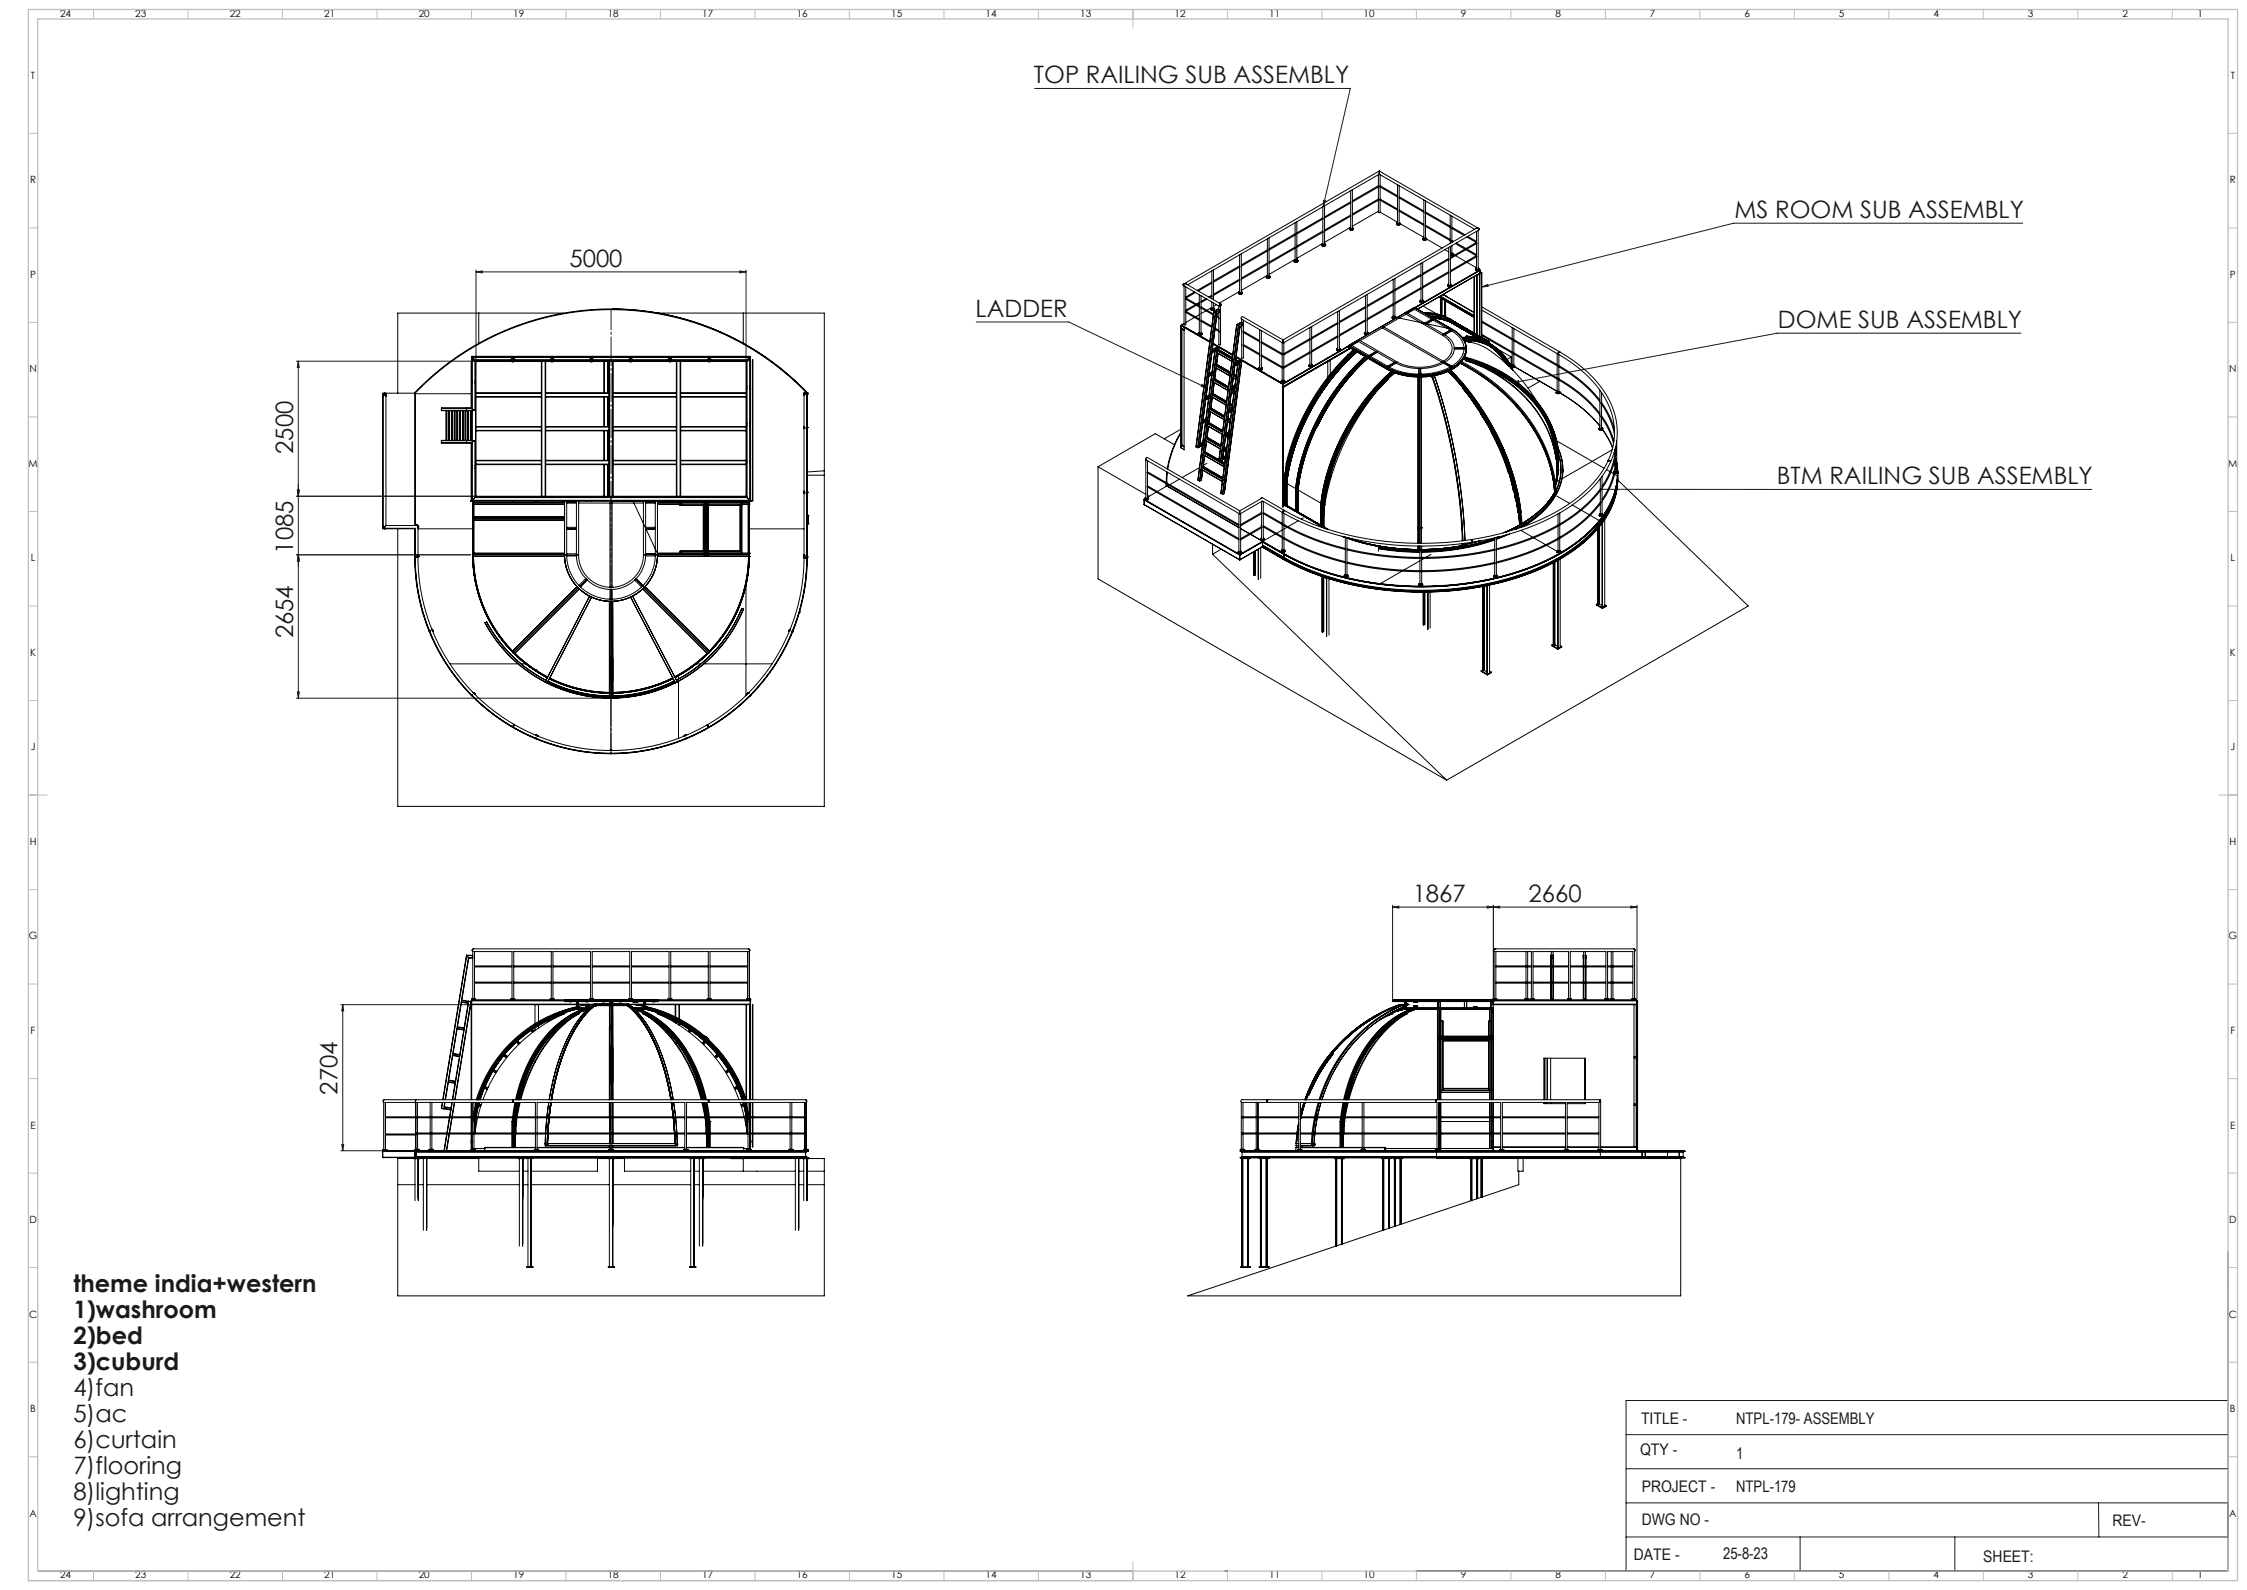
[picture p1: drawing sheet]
<svg xmlns="http://www.w3.org/2000/svg" width="1189mm" height="841mm" viewBox="0 0 1189 841" stroke-linecap="round" stroke-linejoin="round" font-family="sans-serif">
<defs><g id="words">
<g font-size="12.7" fill="#191924">
<text x="547" y="44">TOP RAILING SUB ASSEMBLY</text>
<text x="918" y="115">MS ROOM SUB ASSEMBLY</text>
<text x="301" y="141">5000</text>
<text x="516" y="167">LADDER</text>
<text x="941" y="173">DOME SUB ASSEMBLY</text>
<text x="155" y="240" transform="rotate(-90 155 240)">2500</text>
<text x="940" y="256">BTM RAILING SUB ASSEMBLY</text>
<text x="155" y="293" transform="rotate(-90 155 293)">1085</text>
<text x="155" y="338" transform="rotate(-90 155 338)">2654</text>
<text x="748" y="477">1867</text>
<text x="809" y="477">2660</text>
<text x="179" y="579" transform="rotate(-90 179 579)">2704</text>
<text x="39" y="684">theme india+western</text>
<text x="39" y="697">1)washroom</text>
<text x="39" y="711">2)bed</text>
<text x="39" y="725">3)cuburd</text>
<text x="39" y="738">4)fan</text>
<text x="39" y="752">5)ac</text>
<text x="39" y="766">6)curtain</text>
<text x="39" y="780">7)flooring</text>
<text x="39" y="793">8)lighting</text>
<text x="39" y="807">9)sofa arrangement</text>
</g>
<g font-size="8.5" fill="#191924">
<text x="868" y="753">TITLE -</text>
<text x="919" y="753">NTPL-179- ASSEMBLY</text>
<text x="868" y="770">QTY -</text>
<text x="919" y="772">1</text>
<text x="869" y="789">PROJECT -</text>
<text x="919" y="789">NTPL-179</text>
<text x="869" y="807">DWG NO -</text>
<text x="1118" y="807">REV-</text>
<text x="865" y="825">DATE -</text>
<text x="912" y="824">25-8-23</text>
<text x="1049" y="826">SHEET:</text>
</g>
<g font-size="5.3">
<text x="32" y="9">24</text>
<text x="72" y="9">23</text>
<text x="122" y="9">22</text>
<text x="172" y="9">21</text>
<text x="222" y="9">20</text>
<text x="272" y="9">19</text>
<text x="322" y="9">18</text>
<text x="372" y="9">17</text>
<text x="422" y="9">16</text>
<text x="472" y="9">15</text>
<text x="522" y="9">14</text>
<text x="572" y="9">13</text>
<text x="622" y="9">12</text>
<text x="672" y="9">11</text>
<text x="722" y="9">10</text>
<text x="773" y="9">9</text>
<text x="823" y="9">8</text>
<text x="873" y="9">7</text>
<text x="923" y="9">6</text>
<text x="973" y="9">5</text>
<text x="1023" y="9">4</text>
<text x="1073" y="9">3</text>
<text x="1123" y="9">2</text>
<text x="1163" y="9">1</text>
<text x="16" y="42">T</text>
<text x="1180" y="42">T</text>
<text x="16" y="97">R</text>
<text x="1180" y="97">R</text>
<text x="16" y="147">P</text>
<text x="1180" y="147">P</text>
<text x="16" y="197">N</text>
<text x="1180" y="197">N</text>
<text x="15" y="247">M</text>
<text x="1179" y="247">M</text>
<text x="16" y="297">L</text>
<text x="1180" y="297">L</text>
<text x="16" y="347">K</text>
<text x="1180" y="347">K</text>
<text x="16" y="397">J</text>
<text x="1180" y="397">J</text>
<text x="16" y="447">H</text>
<text x="1180" y="447">H</text>
<text x="15" y="497">G</text>
<text x="1179" y="497">G</text>
<text x="16" y="547">F</text>
<text x="1180" y="547">F</text>
<text x="16" y="597">E</text>
<text x="1180" y="597">E</text>
<text x="16" y="647">D</text>
<text x="1180" y="647">D</text>
<text x="15" y="697">C</text>
<text x="1179" y="697">C</text>
<text x="16" y="747">B</text>
<text x="1180" y="747">B</text>
<text x="16" y="802">A</text>
<text x="1180" y="802">A</text>
<text x="32" y="835">24</text>
<text x="72" y="835">23</text>
<text x="122" y="835">22</text>
<text x="172" y="835">21</text>
<text x="222" y="835">20</text>
<text x="272" y="835">19</text>
<text x="322" y="835">18</text>
<text x="372" y="835">17</text>
<text x="422" y="835">16</text>
<text x="472" y="835">15</text>
<text x="522" y="835">14</text>
<text x="572" y="835">13</text>
<text x="622" y="835">12</text>
<text x="672" y="835">11</text>
<text x="722" y="835">10</text>
<text x="773" y="835">9</text>
<text x="823" y="835">8</text>
<text x="873" y="835">7</text>
<text x="923" y="835">6</text>
<text x="973" y="835">5</text>
<text x="1023" y="835">4</text>
<text x="1073" y="835">3</text>
<text x="1123" y="835">2</text>
<text x="1163" y="835">1</text>
</g>
</g></defs>
<g fill="none" stroke="#191924" stroke-width=".53">
<path d="M547 47h168l-15 62M700 106h1l-1 3zM1070 118h-153l-133 34M252 144l3-1v1zM252 143v47M252 144h143M391 143l4 1h-4zM395 143v47M784 152l3-2v1zM517 170h49l73 35M1069 176h-129l-140 26M157 191h94"/>
<path d="M158 191v3h-1zM158 191v178M636 203l3 2-3-1zM800 202l4-1v1zM157 259h1v3zM847 259h260M157 262h94M158 293v4h-1zM249 293h-92M157 369h165M157 366h1v3zM737 480l3-1v1z"/>
<path d="M737 480h129M737 479v49M787 479l3 1h-3zM790 480l4-1v1zM790 479v49M863 479l3 1h-3zM866 479v49M180 531h69M181 531l1 4h-1zM181 531v78M180 609h39M181 605h1l-1 4z"/>
<path d="M1179 662v169h-430M860 759h319M1179 741h-319v90M860 777h319M860 795h319M1110 795l1 18M860 813h319M953 813v18M1034 813v18M15 836h584M20 831h579M648 831h1"/>
</g>
<path d="M323 164v235" fill="none" stroke="#191924" stroke-width=".53" stroke-dasharray="15.2 1.3 1.3 1.3" stroke-dashoffset="4.5"/>
<path d="M323 369v-107" fill="none" stroke="#191924" stroke-width=".53" stroke-dasharray="15.2 1.3 1.3 1.3" stroke-dashoffset="1.8"/>
<g fill="none" stroke="#c0c0c0" stroke-width=".53">
<path d="M49 5v5M99 5v5M149 5v5M199 5v5M249 5v5M299 5v5M349 5v5M399 5v5M449 5v5M499 5v5M549 5v5M599 5v10"/>
<path d="M649 5v5M699 5v5M749 5v5M799 5v5M849 5v5M899 5v5M949 5v5M999 5v5M1049 5v5M1099 5v5M1149 5v5M15 71h5"/>
<path d="M1179 71h5M15 121h5M1179 121h5M15 171h5M1179 171h5M15 221h5M1179 221h5M15 271h5M1179 271h5M15 321h5M1179 321h5M15 371h5"/>
<path d="M1179 371h5M15 421h10M1174 421h10M15 471h5M1179 471h5M15 521h5M1179 521h5M15 571h5M1179 571h5M15 621h5M1179 621h5M15 671h5"/>
<path d="M1179 671h5M15 721h5M1179 721h5M15 771h5M1179 771h5M49 831v5M99 831v5M149 831v5M199 831v5M249 831v5M299 831v5M349 831v5"/>
<path d="M399 831v5M449 831v5M499 831v5M549 831v5M599 826v10M649 831v5M699 831v5M749 831v5M799 831v5M849 831v5M899 831v5M949 831v5"/>
<path d="M999 831v5M1049 831v5M1099 831v5M1149 831v5"/>
</g>
<path d="M15 5h1169v831h-1169zM20 10h1159v821h-1159z" fill="none" stroke="#c0c0c0" stroke-width=".7"/>
<g fill="#191924">
<path d="M863 479l3 1h-3zM790 480l4-1v1z"/>
<path d="M787 479l3 1h-3zM737 480l3-1v1z"/>
<path d="M784 152l3-2v1zM700 106h1l-1 3zM800 202l4-1v1zM636 203l3 2-3-1z"/>
<path d="M252 144l3-1v1zM391 143l4 1h-4z"/>
<path d="M157 259h1v3zM158 191v3h-1z"/>
<path d="M181 531l1 4h-1zM181 605h1l-1 4z"/>
<path d="M157 259h1v3zM158 293v4h-1z"/>
<path d="M157 366h1v3zM158 293v4h-1z"/>
</g>
<g fill="none" stroke="#000" stroke-width=".53">
<path d="M729 92v6l-13 8M729 99v6l-13 8M730 99l-14 8M730 90v2M730 90l-104 60M730 92l-102 59M730 90l52 31M730 92l50 29M730 99l9 5M730 92v6l9 6M730 99v6l9 6M739 98l1 20v-6"/>
<path d="M740 98v6l13 8M685 118v6l-13 8M686 117v21h-1v-7M700 109v6l-14 8M700 116v6l-14 8M700 116l-14 8M701 109v21l-1-1v-6M715 101v6M715 107v7M715 107l-14 8M715 114l-14 8M716 100l-1 21v-7"/>
<path d="M729 106l1 7v-1v-6M729 112l-13 8M730 106l-14 8M730 106l9 5M730 112l9 6v1l2-1h-1M739 118l1 1h1v-1M739 118l1 1 1-1-1 1zM740 105l13 7M740 112l13 7M740 105v6l13 8M741 118h.1M741 118l12 8v1h1l1-1"/>
<path d="M753 106v20h1M754 113l13 7M754 120l13 7M754 106v6l13 8M754 113v6l13 8M754 120v6M767 114v15M768 114v6l7 4M656 135v6l-14 8M657 134v21h-1v-7M671 126v6l-14 8M671 133v6l-14 8"/>
<path d="M671 133l-14 8M671 140l-14 8M672 126l-1 20v-6M685 138v1l2-1-2 1zM685 138v1h1l1-1M685 124v7l-13 8M686 124l-14 8M686 131l-14 8M686 138h.1M686 137l1 1h-2v-1l-13 8M699 130h1h1h-1zM699 129l1 1"/>
<path d="M700 129h.1M700 130h.1M700 123l-14 8M701 129v1h-1v-1l-14 8M701 129v1h-1M714 121l1 1 1-1-1 1zM714 121l1 1h1v-1M716 120v1h-2v-1l-13 8M716 121h.1M752 139v6l-14 8M753 139v20l-1 1v-1v-6M753 126l1 1h1v-1"/>
<path d="M753 126l1 1 1-1-1 1zM753 126h.1M754 126h1M754 126h.1M755 126l8 5M765 132l2 1M767 131v6l-14 8M767 137v7M767 137l-14 8M768 135l1-1 1 1M768 130v21M768 135h.1"/>
<path d="M768 121l7 4M768 128h1M768 130v4M768 134h1M768 121v6l1 1M768 128h.1M768 134h.1M769 134v1h-1M769 134l-1 1M770 129l5 3M770 135l6 3M771 129l5 2"/>
<path d="M776 132l5 3M776 125l5 3M776 139l5 3M777 125l4 3M781 121h2l-1 1M781 121h1v1M781 121l-102 59M781 128l-13 8M781 135l-13 8M781 122v6M781 129v6M782 129l-14 8"/>
<path d="M782 136l-14 8M782 122v21l-1-1v-6M782 122l-103 59M627 158l8 4M627 152v6l8 4M627 158v7l8 4M628 150h-1l-1 1 19 11M628 150l18 11M628 150l-2 1h1v21v-7M632 154l-5 3M633 155l-5 3M635 156v20h1"/>
<path d="M635 160l-2 1M636 156v6M638 158l-2 1M639 158l-3 2M641 160l1 3v-3M641 143v6l-7 5M641 150v6l-1 1M641 157v1M642 150l-8 4M642 157h-2M642 143v16M655 155l1 1 1-1-1 1z"/>
<path d="M655 155l1 1h1v-1M656 155h.1M656 141v7l-14 8M656 141l-14 8M656 148l-14 8M657 154v1h-1h-1l1-1-11 6M670 146l1 1h1h-1zM670 146l1 1h1v-1M670 146h.1M671 146h-1l1 1 1-1M671 146l-14 8M723 156v6l-14 8"/>
<path d="M723 156v20v-6M737 148v6l-14 8M737 154v7l-14 8M738 154l-15 8M738 147v21M751 159v1h1h1v-1M751 159l1 1 1-1M752 159h-1l1 1 1-1M752 146v6l-14 8M752 146l-14 8M752 153l-14 8M752 160h.1"/>
<path d="M753 159h.1M761 157l19 11M762 157l18 10M762 158h1M762 158v9M762 158h.1M763 158h.1M763 158v9M764 156h.1M764 159v8M765 159v8M765 159h.1"/>
<path d="M765 157h.1M765 157l-1-1 16 9M765 159v9M766 151l1 1h1v-1M766 151h1h1M767 144v7h1M767 150l-1 1h1h1M767 144l-14 8M767 151h.1M768 150v1M780 146v30M781 142l1 1h1v-1"/>
<path d="M781 142l1 1 1-1-1 1zM781 142v1l2-1M781 146h.1M781 146h1M781 145v32M782 145v1M782 143h.1M782 146v31M782 142h1M782 142h.1M783 143h.1M783 145h.1"/>
<path d="M783 145l-1 1M783 144v1M783 144l-33 20 33-19M783 143v1M783 145v33M783 144h1M783 143l-34 20M783 143l-34 20 34-20M784 144v34M784 144h.1M784 144v35M253 166v16"/>
<path d="M298 166h-88v42M324 163h.1M324 163a144 144 0 0 1 103 45M348 166h88v261h-226v-147M393 166v16M625 172h.1M625 172v65M625 174h.1M625 172l15 9M625 174l2 1M625 172l15 9-13-8v65M625 174v61"/>
<path d="M627 171l-2 1M627 165l8 4M632 168l-5 3M633 161l-6 3M633 161l-5 4M634 177h1h1M634 176v1h1h1v-1M635 176h-1v1l2-1M635 161h-1M635 166l-2 2M635 163l7 4M635 170l6 3"/>
<path d="M635 162l7 4M635 169l6 4M636 176h.1M636 163v6M636 170v6M638 164l-2 2M641 163l1 1h1h-1zM641 163l1 1h1v-1M642 163h1l-1 1h-1v-1l-2 1M642 165h.1M642 165l-9 71M642 163h.1"/>
<path d="M642 165h1M643 174l2 1M643 165h.1M643 165l-9 72M643 165l1 1M644 161l-2 1M644 168h1M644 167l1 1M644 166l-9 71M645 163h.1M645 163l-3 2M645 162v1"/>
<path d="M645 164h.1M645 164h1M645 164l-2 1M646 168h.1M645 161h1l-1 1 1-1zM646 175h.1M646 165l-2 1M646 164l-3 1M646 164v1M646 161v22l-1-1v-17M646 161h-1l1 1M646 161v1"/>
<path d="M654 172h.1M654 172l-9 71M654 172h1M655 172h.1M655 172l-9 72M655 172l1 1M656 173l-9 71M657 170h.1M657 170l-3 2M657 175h.1M657 172v18l1-1v-6M657 169v1"/>
<path d="M657 171h1M658 171h.1M658 171l-3 1M658 172l-2 1M658 172h.1M658 176l9 5M658 171v1M658 169v6l9 5M658 176v6l9 5M667 174v21v-7M667 175v6M679 180l-21-13-1 1v1l22 12"/>
<path d="M679 180v1M693 173v6l-14 8M693 180v6M693 180l-14 8M694 173v20h-1v-6M708 178v7h1M708 165v6l-14 8M708 171v7l-14 8M708 171l-14 8M708 178l-14 8M709 164v21M719 180h1l24-14h-1l-29 17"/>
<path d="M722 176v1h1M722 176l1 1 1-1M722 176h.1M723 176h-1v1l2-1M723 163v6l-14 8M723 163l-14 8M723 170l-14 8M723 176h1M724 176h.1M724 176v1M737 168v1h1M737 168h2"/>
<path d="M737 168h.1M737 161v7h1M737 167v1h2M738 161l-15 8M738 168h.1M738 167l1 1M738 169l-14 8M739 168h.1M739 168l29 6a11 11 0 0 1 7 14 27 27 0 0 1-24 11l-2-1a41 41 0 0 1-23-8l-12-7M739 168h-1M744 165l1 1M744 165l-1 1 20 11"/>
<path d="M744 165l20 12M748 163h.1M748 163l20 12M748 163l-3 3M748 163l21 11M748 163l-9 5M753 162l7 4M753 165l7 1 6 2M753 166h7l6 2M755 166l8 1 7 4M755 166l6 1 6 2M756 167l6 1"/>
<path d="M757 167h1M757 168h2M758 168h4l5 2-5-1zM758 168h.1M758 167l4 1 5 1M758 167h.1M758 167l1 1M758 167v1M758 169h-1l-3 2 4-2-3 2M758 168l5 1 4 1M758 168l6 1 3 1M758 168l5 1 5 1 14 9"/>
<path d="M759 168h.1M759 168l8 2M759 168l8 2zM763 177l4 3 1 4-1 4-3 3-5 2-7 1h-7l-6-3M764 177l3-2h1l-3 2zM764 177l4 4 2 4-2 4-4 3-7 2-6 1-8-1-5-2M764 177h-1M765 166h.1M765 169l2 1M766 168l3 2M766 170h1M767 169l19 11"/>
<path d="M767 169h-1M767 169h.1M767 170l15 9M767 169l20 11M768 175l-4 2M768 175l5 4 1 3 1 2-1 3-1 3-5 4-8 3-8 1-9-1-8-3M769 174h.1M769 174l5 5 1 3 1 2-1 3-1 3-5 4-7 3-10 2-9-1-9-4M769 174l5 5 1 2 1 3v3l-2 2-5 5-8 3-8 2-11-1-8-4M769 174l-1 1M772 173h.1M773 173v1"/>
<path d="M773 174h.1M774 179h6l6 2M774 179h8l8 4M774 174h.1M774 179l8 1 8 3 6 5 4 8-4-8-6-5-7-3zM774 179l9 1 7 3 3 2 3 4 4 6-4-7-6-5-7-3zM774 180h8l7 3M774 180h9l6 3 6 5 5 7-5-7-5-5-8-3zM775 174v1M775 179l8 1 7 4M775 175h.1M776 179l8 2 7 3"/>
<path d="M776 178h4l5 2M776 178h.1M776 178h1M777 178h.1M777 178l5 1 3 1-5-1-6-1M777 178l8 2M780 168h.1M780 167h.1M780 178h.1M781 178h.1M782 179h.1M784 170l16 9"/>
<path d="M784 170l16 10M784 177l16 9M784 177l16 10M784 162l41 24M784 164l41 23M786 180h1M786 180h.1M800 173v21h1M801 174v6l23 13M250 189h.1M250 191l-1 25M250 189h147"/>
<path d="M250 189v28h1v-26l-1-1M250 189l1 1M250 190l1 1zM251 191h145M251 191h.1M252 191v11M252 191v17M252 191h19M270 190h1h1M270 191l1 1 1-1M271 191h.1M272 191h.1"/>
<path d="M272 191h14M283 191h.1M285 191h.1M286 191h1M286 191v17M287 191h1M287 191v71M288 191h1M288 191v71M289 191v17M289 191h2M291 190h1h1"/>
<path d="M291 191l1 1 1-1M292 191h.1M293 191h.1M293 191h19M312 190h1h1M312 191l1 1 1-1M312 191h.1M313 191h1M314 191h6M314 191h8M320 191v17M320 191h.1"/>
<path d="M321 191v17M322 191h.1M322 191v17M322 192h.1M322 192v16M322 191h-2v17M322 191v71M322 191h2M324 191h.1M324 191v71M324 191v17M324 191h9"/>
<path d="M333 190h1h1M333 191v1l2-1M333 191h.1M334 191h.1M334 191h20M335 191h19M354 190h1M354 191v1l1-1M354 191h.1M355 191h.1M355 191h3M357 191h1"/>
<path d="M358 191h.1M358 191v17M358 191v71M358 191h2M360 191h.1M360 191v71M360 191v17M360 191h14M360 191h15M374 190h1h1M374 191l1 1 1-1M375 191h.1"/>
<path d="M376 191h.1M376 191h19M395 191v17M395 191h.1M395 191v72M396 190h-146l1 1M396 190v1M397 189v76M397 189l-1 1M397 190l-2 1v72M397 189h.1M398 190v75z"/>
<path d="M641 198l-1 11M641 186l3-1zM641 197h1M641 197h-1h2M642 197h.1M642 182l10 6M642 198l-2 1M642 197l-2 1M642 198l-1 12M642 198h.1M642 197v1M643 194h.1"/>
<path d="M643 194l8 5M643 186l-2 11M643 194l-1 7M643 193v1M643 193l8 5M643 193h.1M643 184h.1M643 184l1 1M643 184l-1 1M643 184l-2 1M644 195l-1 5M644 185h.1"/>
<path d="M644 186l-2 11M644 185h-3M644 186h.1M644 193h.1M644 193h-1M644 186l8 5M644 184h.1M644 193l7 4M644 185v1M644 187l-1 6M644 185l8 5M644 185l-3 1"/>
<path d="M644 184h-1M644 184v1M644 184h1M645 187l-1 6M645 184h.1M645 185l7 4M645 184l-1 1M645 185h-1M645 185h.1M645 184v1M653 200l1 1M653 199l1 1"/>
<path d="M653 198l1 1M654 191v1M654 191h1M654 200v1M654 200h.1M654 189l25 14M655 193h.1M655 193l-2 11M655 193l-1 11M655 191h.1M655 191l1 1M655 191l-1 1"/>
<path d="M655 191l-1-1 1 1M656 192h.1M656 192h-2M656 193l-2 11M656 192v1M656 192l-3 1h3M656 191h.1M656 191h-1M656 192l-2 1M656 191v1M656 191h1M656 192l-9 69"/>
<path d="M657 191h.1M657 191l-1 1M657 191l-9 70M657 182h.1M658 183l9 5M666 195v1h1h1v-1M666 195l1 1 1-1M667 194l-1 1h1h1M667 181l11 7M667 188l11 7M667 181l11 6M667 194l1 1"/>
<path d="M667 181v7l11 6M668 195h.1M678 181v21h1M679 181h.1M679 181v21M688 200h.1M693 193v1h1l1-1M693 193v1l2-1M693 193h.1M693 186l-14 8M693 187l-14 8M694 194h.1"/>
<path d="M694 193h1M701 192h.1M702 191h.1M702 191h1M703 191v9M704 190h.1M704 190l-1 1M704 190v1M704 191h-1M704 191v8M707 188v1M707 185h1h1"/>
<path d="M707 185l1 1 1-1M708 184l-1 1h1h1M708 185h.1M708 188h.1M709 184v1M710 187h.1M713 188h.1M713 188l-6 7-7 8-9 16-6 12-2 8-4 16M714 183h.1M714 184h.1M714 183l20 12M714 184l20 11"/>
<path d="M714 183v1M714 183l-35 20M714 188h-1M714 190l4-4-7 7-7 8-6 9-6 11-7 17-3 9-1 9 3-17 4-9 4-9 5-10 5-8zM714 182l1 1M714 182v1M714 182l21 12M714 184l-35 21 36-21M715 184l-36 21M716 185l-12 13-6 8-5 9-8 16-4 11v6M717 185l-3 3M717 186l-7 6-6 8-8 10-4 8-4 9-4 10-3 10-1 9"/>
<path d="M718 186l-8 8-6 7-5 6-6 11-4 8-4 10-3 10-1 10M718 186l-7 7-7 8-11 17-4 9-4 10-3 9-1 10M718 180h1l-4 3M718 180l20 12M718 180h1l20 11M719 181l-4 2M719 181h.1M719 194l5-5-8 8-6 7-7 11-6 11 9-16 6-8zM723 189l-7 7-6 7-7 10-5 8-7 18-3 11-2 8M723 189l-7 6-7 8-10 17-5 9-3 9-3 10-2 10M724 189l-7 7-7 8-5 8-6 9-5 10-3 9-3 11-1 8M724 189l-13 13-6 9-5 9-5 9-4 10-2 10-2 10"/>
<path d="M724 189l-7 7-7 9-7 9-6 11M724 188l4-2-3 2zM725 188l4-2zM734 194h.1M734 195h.1M734 194v1M734 194l4-2-3 2zM735 194h-1M735 194h.1M737 197l-12 12-7 10-6 9-4 9-4 10-3 10-2 10M738 197l-7 6-6 8-7 9-5 8-5 10-4 11-2 9-2 9M738 197l-7 7-7 8-7 9-4 8-5 10-4 9-2 10-2 9"/>
<path d="M738 197l-7 7-7 8-7 10-5 8-7 17-3 12-2 8M738 197l-6 6-7 8-6 8-6 10-5 10-3 8-3 10-2 10M739 192l-4 2M739 192h.1M739 191l-1 1M750 199v80M751 195h1v3h-1zM751 199v80M751 198h.1M751 195v3M752 198h.1M752 195v3"/>
<path d="M752 199v80M757 199h1M758 199l6 19 5 24 3 23 2 21M758 199h.1M758 199l6 19 5 23 3 23 2 22M759 199l6 20 5 24 4 23 1 20M760 199h-1M760 198l-1 1M763 192h.1M764 191h.1M764 192l4 2h-1zM764 191l-1 1"/>
<path d="M764 191l-32-18h-1l32 19M764 192l4 2zM766 196l11 12 9 14M768 194h.1M770 184h5v1h-5zM770 184h5M772 192l-3 3-5 2-10 2-11-1-9-3M772 193l-7 4-10 2h-5h-7l-9-4M773 192l10 6 9 7 8 7 7 8 7 11 4 9 3 11 2 9M773 192l11 7 9 7 9 8 6 8 5 8 6 12 3 10 1 8a84 84 0 0 0-40-62zM773 192l10 6 10 7 9 9 6 8 6 9 4 9 4 11 1 9-1-9-4-11-4-9-6-9-6-8-9-9-10-7zM773 191l11 6 10 8 9 9 6 8 6 8 4 9 3 12 1 9"/>
<path d="M774 190l9 3 9 4 8 4 8 7 6 7 4 7 4 7 2 9M774 190l9 3 9 4 8 4 7 6 7 7 4 7 4 8 2 9M774 190l11 3 9 5 8 5 5 4 7 7 4 6 4 9 2 8M774 190l10 3 8 4 7 4 9 7 5 6 6 8 3 7 2 9-2-9-3-7-5-7-7-8-7-6-8-4-9-4zM775 190l10 3 8 4 8 5 7 6 6 6 5 8 4 8 1 7M775 190l9 2 8 4 8 5 8 7 6 6 5 7 3 8 2 9M775 184h.1M775 189l9 3 8 4 8 4 8 7 6 7 5 8 3 6 2 9-2-8-3-7-5-8-6-7-6-5-8-5-11-5zM775 181a31 31 0 0 1 16 6l12 11 5 6 5 8M775 189l9 3 8 3 8 5 7 5 6 6 5 8 4 7 2 8M775 187l-2 5M776 187l-2 4-4 3-4 2-7 2-7 1h-7l-7-2-4-2"/>
<path d="M776 191l9 3 8 4 8 5 6 5 6 7 5 7 3 7 2 9M776 180v1zM776 191l9 3 8 4 8 5 6 5 6 6 5 8 3 7 2 9M776 184l-1 5-3 3-5 4-6 2-9 1-7-1-6-1-5-2M776 185l-1 4-4 4-5 3-6 2-8 1h-7l-6-2-5-2M776 185l-1 3-3 5-5 3-6 2-8 1h-8l-7-2-4-2M776 185l-1 4-3 4-5 3-6 2-8 1h-7l-7-2-5-2M776 184h.1M776 180l1 1M777 180v1M777 181v-1v1M777 180l1 1"/>
<path d="M778 180v1M778 180v1zM778 180l1 1M780 192a67 67 0 0 1 43 50M781 193h.1M782 193h.1M782 193h1M783 193v1M784 194a66 66 0 0 1 39 48M786 181h.1M786 181h1M786 180v1"/>
<path d="M787 180l-1 1M787 180h.1M787 181h.1M787 180v1M787 181l4 2M787 181h1M788 181h-1l3 2M788 181h.1M788 183l5 4M789 183l5 4 4 6M789 183l5 5M789 183h.1"/>
<path d="M789 183l7 5 4 7M790 183l2 2M791 186l5 5M792 185l8 4M793 187l4 6zM794 188l4 5M795 189l2 3-2-3M795 187l5 8-4-7M795 189l3 4M796 190l2 3M796 191l1 1M797 192l-4-5-5-4 6 4 3 5"/>
<path d="M798 200l10 8 8 9 5 10 3 10M798 194l-4-7-6-4-6-2-7-1 7 1 6 2 6 5 5 6M799 192l1 1v1h1M800 189v4M800 194h.1M800 189l-3 1M800 194h1h1h-1zM800 193h.1M801 180l23 14M801 187l23 13M801 194h.1M801 193h.1"/>
<path d="M801 180v7l23 13M801 187v7M801 193v1M802 194h.1M802 194l22 13M824 187v21M825 186v1zM825 194h.1M825 187v-1l1 1 7 4 7 5 6 8 6 9 3 8 1 7-1 8-3 8M825 187v1M825 194l12 8 5 5 5 6M825 188l9 6 6 5 6 7 4 6 3 7 1 7-1 10-2 8h1"/>
<path d="M825 186v1M825 188v6M825 194v7M825 194l12 8 10 10M203 209h1M203 209h.1M203 209v70M203 208h.1M203 208h1v2l1-1-1-1h-1l-1 1 1 1M204 209h.1M204 209v69M220 208v70"/>
<path d="M220 208h-18v72h18M220 208h29M234 217h16M234 216v1M234 216h16M236 217v16M238 217v16M239 217v16M240 217v16M241 217v16M242 217v16M243 217v16"/>
<path d="M244 217v16M245 217v16M246 217v16M247 217v16M247 216v1M248 217v16M249 217v16M250 216v-28h147v77M250 217v16M250 216h-16M250 201v2M250 217h.1"/>
<path d="M250 217h1zM251 201v2M252 202v61M252 210h.1M252 208h.1M252 208v2M252 210v16M252 208h34M252 210h34M286 210h.1M286 208h.1M286 208v2"/>
<path d="M286 210v16M289 208h.1M289 210h.1M289 208h33M289 210h33M289 208v2M289 210v16M320 210v16M321 210v16M322 205h.1M322 210v16M322 208h.1"/>
<path d="M322 210h.1M322 208v2M324 208h.1M324 210h.1M324 208h34M324 210h34M324 208v2M324 210v16M358 208h.1M358 210h.1M358 208v2M358 210v16"/>
<path d="M360 208h.1M360 210h.1M360 208h35M360 208v2M360 210v16M360 210h35M395 208h.1M395 210h.1M395 208v2M395 210v16M395 204v1M397 205h.1"/>
<path d="M397 204v1M425 208h.1M425 208l1-1 1 1M425 209h.1M425 209v-1l1-1 1 1v1M426 208h.1M426 208h1M427 208a144 144 0 0 0-207 0M427 208h.1M427 208h-2v87h2M427 208v87M427 208v1"/>
<path d="M427 208a144 144 0 0 0-208 0M640 211l-2 11M640 217h.1M640 217l8 5-8-5M640 216v1M640 217l-1 7M640 216l8 5M640 209h.1M640 209l-2 1 2-1M640 216h.1M640 209l1 1M640 209l-2 1"/>
<path d="M641 210l-2 12M641 218l-1 6M641 210l-3 1M641 210h.1M641 216h.1M641 216h-1M641 210l8 4M641 216l7 4M641 210l-1 6M641 209v1M641 209l8 4M641 208v1"/>
<path d="M641 208l8 5M641 210v6M642 202h.1M642 202l8 5-8-5M642 208h.1M642 208h-1M642 208l7 4M642 202l-1 6M642 201v1M642 201l8 5M642 201h.1M642 201l8 4"/>
<path d="M642 202v6M643 200h.1M643 200l-1 1M643 200l7 5M651 215l1 1M651 214l1 1M652 208h1zM652 207h1M652 218l-2 11M652 206l1 1M652 216h.1M652 216l-2 1"/>
<path d="M652 215h.1M652 215v1M652 216h1M652 206h1M652 214l-1-1 1 1M653 217l-3 1M653 216v1M653 217l-2 12M653 216l-3 1M653 217h.1M653 208h.1M653 207v1"/>
<path d="M653 207h.1M653 205l-1 11M654 204h.1M654 204h-2M654 201h.1M654 204l-2 1M654 205h.1M654 205l-1 12M654 205l-2 1M654 204v1M678 202l1 1 1-1M678 202h1h1"/>
<path d="M678 201v1h2M679 203v61M679 203h.1M679 202h.1M679 205h.1M679 201l1 1M680 204h.1M680 204l-1 1M728 208a129 129 0 0 0-27 60M735 201l-8 8-6 8-9 15-7 18-3 7-1 10M774 205l8 10M774 206l8 9"/>
<path d="M774 206l7 9M775 206l6 9M780 213l7 11 7 13 5 15 3 13-3-14-4-12-8-15-7-11M781 215l6 9 7 14 5 12 3 13M783 219l7 10 4 10 4 11 3 10M784 219l6 10 4 10 5 11 2 10M800 201l8 7 8 10 5 8 3 11M801 204h.1M815 202l-6 3M823 208h1h1h-1zM823 207v1M824 208h.1"/>
<path d="M824 207l-1 1h1h1v-1M824 207h.1M824 207v1M824 208h1M825 201h.1M825 208h.1M825 201l12 9 10 10M825 207v1M825 207h.1M825 201v7M825 201l12 8 10 10M825 208h1"/>
<path d="M826 208l12 9 9 8M826 208l12 8 9 9M826 208h.1M847 206v21M847 213l5 8 2 9M847 220l4 6 3 7M847 208v5l4 6 3 8M847 214v6M234 233h.1M234 234h16M234 233h16M234 233v1"/>
<path d="M247 233v1M249 234v31M250 234v31M250 233h.1M250 233h1M251 233h.1M252 228h.1M252 226h.1M252 226v2M252 228v15M252 228h34M252 226h34"/>
<path d="M286 228h.1M286 226h.1M286 226v2M286 228v15M289 226h.1M289 228h.1M289 226v2M289 228v15M289 228h33M289 226h33M320 228v15M321 228v15"/>
<path d="M322 228v15M322 226h.1M322 228h.1M322 226v2M324 228h.1M324 226h.1M324 226v2M324 228v15M324 228h34M324 226h34M358 228h.1M358 226h.1"/>
<path d="M358 226v2M358 228v15M360 228h.1M360 226h.1M360 226v2M360 228v15M360 228h35M360 226h35M395 228h.1M395 226h.1M395 226v2M395 228v15"/>
<path d="M395 224v1M397 224v1M425 226h.1M425 226v1M427 226h.1M427 226v1M621 235l-10-6-30 18M625 229a55 55 0 0 0-7 19M625 229a54 54 0 0 0-7 19M625 227l-9 5M625 237h.1M625 236v1"/>
<path d="M625 236h2M625 237l2 1M625 235h.1M625 235v1M625 235l2 1M633 236l1 1M634 237h.1M635 237h-1M636 236l-2 18M636 224l3-1zM637 234l-2 1M637 234h.1"/>
<path d="M637 240l11 6M637 240h.1M637 239v1M637 239l11 7M637 234v1M637 235l-2 2M637 235l-2 19M637 235h.1M637 235l-2 1M638 233h.1M638 233l8 4M638 239h.1"/>
<path d="M638 239l7 4M638 239h-1M638 233l-1 6M638 232v1M638 232l8 4M638 223l-2 11M638 232h.1M638 223l-1 11M638 222h.1M638 222h-1h1M638 222h1M638 233v6"/>
<path d="M639 225l-1 7M639 231h.1M639 231v-5v5M639 225l8 5M639 231l-1 1M639 231l7 5M639 231l7 4M639 222h.1M639 224v1M639 223l-2 12M639 224l8 5M639 222l-2 1"/>
<path d="M639 222v1M639 222l-3 1M639 224h.1M639 224l8 4M640 224l7 4zM640 224h-1M647 238l2 1M648 238l1 1M648 237l1 1M648 237h1M649 231h1M649 239h.1"/>
<path d="M649 229h.1M649 238v1M649 238h.1M650 223l1 1M650 222l1 1M650 230h.1M650 221l1 1M650 231h.1M650 230v1M650 230l-1 11M650 229h.1M650 229h-1"/>
<path d="M650 229h1M651 224h.1M651 229h.1M651 229l-2 1M651 230l-2 12M651 223h.1M651 230l-2 1M651 223v1M651 229v1M785 221l4 7M785 222l5 7-3-5 2 4M788 226l-10-16-12-14 12 14 11 16"/>
<path d="M789 229l5 10 4 11M789 226l6 13 4 10M789 226l6 11 4 11M790 227l-11-17-12-14 12 15 11 16M790 227l5 10 4 10M790 227l6 11 3 9M809 223l6 11 4 9 3 8 1 9M811 225l4 9 4 8 3 10 1 8M818 223l3 9 2 9M821 232l1 1M822 232h.1M822 234l1 2"/>
<path d="M822 235l1 2M823 238h.1M823 238v5M824 233l25 15M824 238h.1M824 237v12M824 238h-1M824 237h.1M824 238v11M824 237v1M824 237l2 4 1 5M824 240h1a25 25 0 0 1-2 19"/>
<path d="M824 237a29 29 0 0 1-9 34l-10 8M824 239a26 26 0 0 1-1 21M824 237v13M846 227h1h1h-1zM846 227h.1M847 226l-1 1h1h1l-1-1M847 220l4 7 3 8M847 227h.1M847 221v6M848 227h.1M848 227l5 10M853 238l-26 15"/>
<path d="M854 239v1M854 238l1 1M855 238v1M855 237l-2 10-2 5-3 5M855 236v5l-1 6-3 5-3 6M855 233v17M250 246v2M251 246v2M252 245v1M252 243v1M252 244v1M252 246v16"/>
<path d="M252 246h34M252 245h34M252 244h34M252 243h34M286 245v1M286 243v1M286 244v1M286 246v16M289 245v1M289 243v1M289 244v1M289 246v16"/>
<path d="M289 246h33M289 245h33M289 244h33M289 243h33M320 246v16M321 246v16M322 246v16M322 245v1M322 243v1M322 244v1M324 245v1M324 243v1"/>
<path d="M324 244v1M324 246v16M324 246h34M324 245h34M324 244h34M324 243h34M358 245v1M358 243v1M358 244v1M358 246v16M360 245v1M360 243v1"/>
<path d="M360 244v1M360 246v16M360 246h35M360 245h35M360 244h35M360 243h35M395 245v1M395 243v1M395 244v1M395 246v16M397 244v1M427 251h9"/>
<path d="M436 249l-9 1M581 247v59l184 107M581 247l25 14M606 243l1 21v-6M606 242v1M607 250l49 28M607 257l49 29M607 244v6l49 27M607 250v7l49 28M617 256v1M617 257h.1M617 255h.1"/>
<path d="M617 250v5M617 257l39 22M617 257l-5 3M618 250l-1 5M618 257h-1M624 253l-5 3M634 254h1M635 254h.1M635 247l-9 6M636 254h-1M636 248h.1M636 248l11 7"/>
<path d="M636 247l11 7M636 247v1M636 248l-1 6M636 247h.1M636 249v5M637 240l11 7M637 247h.1M637 247l10 6M637 247h-1M637 241l-1 6M637 241v6M639 245l-2 1"/>
<path d="M645 243l1 1M646 244h.1M646 244l2 1M647 255h.1M647 244h-1M647 243v1M647 254v1M647 243l2-1zM647 254h.1M648 247h.1M648 246v1M648 246h.1"/>
<path d="M648 243l-2 18M649 241l-2 1M649 241h.1M649 241v1M649 242l-2 19M649 242h.1M649 242l-2 1M679 255h.1M679 255v8M679 255l1 1M680 256h.1M680 256h1"/>
<path d="M680 256v11M681 256h.1M681 256v12M681 256v11M681 256l5 2M686 258v12M686 258h.1M686 258l1-10 3-10 4-10 4-8 10-16 7-8 7-7-7 7-7 8-10 16-4 8-4 10-3 10-1 10M686 258l1 1M687 259h.1M687 259v11M687 259l12 7"/>
<path d="M704 252h.1M704 253l-1 1M705 252h-1M797 246l3 7M798 247l1 4M798 249l4 14 2 15-2-14-3-15M799 247l4 16 2 14-2-14-4-15M799 251l-2-4 3 7M800 254l3 11 1 12M801 260l-2-10-5-11-4-10-7-10 7 11 4 9 5 11 2 10M823 260h.1M823 260l-2 4-5 6-6 5-8 5"/>
<path d="M824 249h.1M824 251l-1 5 1-5M824 249l-1 7M824 249l-1 6M824 249l-1 7 1-7M824 249l-1 8M825 254l-1 1M827 247a34 34 0 0 1-17 29l-4 3M827 248v2M847 253v6M847 259v7M847 258l-9 10-13 9"/>
<path d="M847 259l-9 10-13 9M848 252v21M850 248l2 1M851 244h1M852 250l2 1M854 250h.1M854 249v1M854 251l2 1M855 243v3M855 250h.1M855 243l-1 6-1 6-5 9M855 243v5l-2 7-5 10"/>
<path d="M855 245l1 4M855 244a42 42 0 0 1-16 39 126 126 0 0 1-71 27 157 157 0 0 1-89-17M855 249l1 1M856 250h.1M856 249v1M856 249h.1M856 254l-2 8-4 9-6 7-8 8-9 6-12 6-12 5-15 4-13 2-15 1h-17l-13-1-14-2-13-4-13-4-11-6M856 252l-1 4-1 6-6 11M856 254a52 52 0 0 1-27 37 152 152 0 0 1-90 19 143 143 0 0 1-60-17M856 250v2M856 250a39 39 0 0 1-8 23M856 253a47 47 0 0 1-22 37 140 140 0 0 1-82 23 150 150 0 0 1-73-18"/>
<path d="M856 252a45 45 0 0 1-20 36 134 134 0 0 1-76 25 154 154 0 0 1-81-17M856 250h-2M856 250h-1M856 250v4M856 253a46 46 0 0 1-21 37 140 140 0 0 1-83 23 167 167 0 0 1-50-7M856 253h.1M856 254l69 67-160 92M203 278v1M203 279h.1M203 279h1v1M204 279h.1M204 280h.1"/>
<path d="M204 278l-1 1M204 278h16M219 280v15M220 279v15M220 278h.1M220 278l1 1v-1h-1h1v17h-1v-16h-17M221 278v1M221 279h.1M221 280h29M249 265h.1M249 265h100M250 265h.1"/>
<path d="M250 263v2M250 265h147M250 265h1M250 266h.1M250 266h49M250 265v28M250 266v1M250 265h-1M250 266v27M250 267h.1M250 267h49M250 265h48"/>
<path d="M250 265v1M250 274h.1M250 274h49M250 274l1 1M251 275v18M251 275h.1M251 273h.1M251 273l-1 1M251 275h48M251 273h48M251 267v7M251 265h20"/>
<path d="M251 263l-1 2M251 263v-30h-1v32M251 263h144M252 263h-1M252 263h143M252 262v1M252 262h34M271 265h1M271 263h1M272 265h20M283 265h.1M285 265h.1"/>
<path d="M286 262h1M287 262h1M288 262h1M289 262h33M291 265h2M291 263h2M293 265h19M298 265h.1M299 265v19a38 38 0 0 0 2 21 25 25 0 0 0 28 12 25 25 0 0 0 19-24l-13-28M299 265v28M300 265v29h5h-5M300 280h5"/>
<path d="M300 266h5M300 279h5M301 265h.1M302 265h.1M305 265v29h-5M306 266h34M306 265v28M310 265h.1M311 265h.1M312 265h2M312 263h2M313 265h20"/>
<path d="M319 265h.1M320 265h.1M322 262h.1M322 262h2M323 266v45h1M323 265h.1M323 265h5M324 266v45M324 262h.1M324 262h34M333 265h1M333 263h1"/>
<path d="M333 265h-4M334 265h3M334 265h20M338 265h7M340 265v28M342 265v29h5v-29M342 280h5M342 266h5M342 279h5M348 267h12M348 265h.1M348 265v28"/>
<path d="M349 265h46M349 265h47M349 265h.1M354 265h1M354 263h1M354 265h-8M355 265h20M358 262h.1M358 262h2M360 267h.1M360 262h.1M360 266h.1"/>
<path d="M360 267h12M360 266h12M360 266v1M360 262h35M372 267v24M373 266v27M373 266h.1M374 266h.1M374 266v27M374 266h1M375 266v27M375 265h1"/>
<path d="M375 263h1M375 267h17M375 266h17M375 266h.1M375 266h22M375 265h20M376 265h20M392 267v24M392 267h4M392 267h.1M392 266h.1M392 266v27"/>
<path d="M393 267v26M395 265h.1M395 262v1M395 265h2M395 263h.1M395 263l2 2M396 267v26M396 267h.1M396 265h.1M396 265l1 1M396 265l1 28M396 266v27"/>
<path d="M397 266h.1M397 266h-49h27M397 266l-1 1M397 280h28M397 265h.1M397 263v2M425 260h.1M425 260v1M425 261h.1M427 260h.1M427 280h.1M427 260v1"/>
<path d="M427 277h1M427 273h1M428 277h.1M428 273h.1M428 273v4M605 264h.1M605 264l51 29M605 267h.1M605 267l51 29M605 264v3M605 264l51 30M606 264h-1"/>
<path d="M606 264h1h1h-1zM606 264l1 1 1-1M606 264h.1M607 262h1M607 263h.1M612 260l-5 3 1 1h-1h-1v-1M646 261h.1M646 261h1M647 261h.1M648 261h-1M656 272v20v-20M656 270v2"/>
<path d="M656 270l-49-28h-1v1l50 29M656 280l5 2M667 264l1-1 12 7M667 264l-11 6M668 278h.1M668 271h-1M668 265v6l-12 6M668 272v7M668 278l-12 7M668 272l-12 6M668 279l-12 7M668 279l10 5"/>
<path d="M668 272l10 5M668 279v6v-6M668 272v6l10 6M668 265v6l10 6M678 271v21M679 265v3M679 264h.1M679 264v1M679 271h.1M679 271l-11-6-12 7M679 266h.1M679 266v1"/>
<path d="M679 268h.1M679 267h.1M679 264v4M679 270h.1M679 267l20 12M679 267v1M679 278l17 8 16 5v6M679 263h.1M679 264v3M679 267h1M679 263v1M679 277v1"/>
<path d="M679 272v5M679 277h1M679 278v6M680 277l15 8 17 5M680 277l-1 1M680 270l-1 1M680 267h.1M680 267l1 1M681 268h.1M681 267h.1M681 267l18 11M681 267v1"/>
<path d="M681 279l-2 1M686 270h.1M686 270h1M687 270h.1M687 275l-5 4M690 274l-1 1M699 267h.1M699 278h.1M699 267v11M699 278v1M699 266l1-8 3-11 4-9 5-11 5-8 7-10 12-13-7 8-7 8-5 7-6 10-8 18-3 11-1 9M699 279h.1"/>
<path d="M699 267v12M699 279h2M699 267h1M699 279h1M700 279l1 1M700 267h.1M700 279h.1M700 279l2 1M700 279l3 1M700 267v12M701 267h.1M701 267v5"/>
<path d="M701 267h-1M750 279h.1M750 279v8M750 279h1M751 279h.1M751 279v8M752 279h.1M752 279v8M752 279h-1M801 261l2 10M802 261l1 10zM802 261l1 10"/>
<path d="M803 279l-1 1M804 278l-9 4M808 277l-6 3M823 260l-4 6M823 260l-5 7M823 260l-7 9-11 8-1-11-2-11-4-10-4-11-6-11-6-10-8-10-6-7 6 7 9 11 10 17 4 11 4 10 2 9 2 10M823 260l-4 6-7 6-7 6-9 4M823 260l-1-9-3-9-5-12-6-8-7-9-8-8-11-8-9-5 10 5 8 7 10 9 7 8 7 11 4 8 3 10 1 10M824 262l7 4M824 272v6M824 278v7M824 278l-14 6-18 6"/>
<path d="M824 278h1l-3 2-10 4-10 4-10 3M825 271v21h-1M832 267l4 3M837 270l4 2M841 273l5 2M846 279v41M846 279v40M846 273h1h1M846 272v1M846 275l-10 10-10 7M846 278v42M846 272h1"/>
<path d="M846 272h.1M847 272h.1M847 273h.1M847 272l-1 1h2M847 266v7M847 265l-9 10-13 9M847 266l-5 6-5 4-12 9M848 273h.1M848 272h.1M848 272l-1 1M848 272v1M848 273l-2 2"/>
<path d="M848 277v44M848 276v45M848 273a92 92 0 0 1-51 31 166 166 0 0 1-114-9l-4-2M849 275v45l-1 1M850 273v1M853 265a66 66 0 0 1-36 34 164 164 0 0 1-134-2l-4-2M854 262a59 59 0 0 1-31 34 163 163 0 0 1-108 13 126 126 0 0 1-36-14M219 295a104 104 0 0 0 104 104 104 104 0 0 0 104-104M219 295h1M220 295v9l1 10 3 11 4 10M220 295h.1M220 294h.1"/>
<path d="M220 295l1 14 3 14 4 12 6 12 7 11 11 12 8 7 11 7 1-1-13-9-11-10-7-9-7-11-6-11-3-12-3-14-1-12M220 293v2M220 295h1M221 295h.1M221 295h-1M221 294h.1M221 293v2M250 294l1 13 2 7 3 8 6 11 4 6 5 6M250 293h49M250 293v1M250 294l1 7 1 9 4 13 6 11 9 11M250 294h49"/>
<path d="M250 294h.1M250 293h.1M250 294l2 14 4 14 7 13 8 10M251 294l1 14 4 14 7 12 8 10M299 293v5l2 5 2 4 2 3 4 4 4 2 4 1 6 1h5l4-2 5-2 3-3 4-4 2-3 2-6v-5M299 293h.1M299 293h1v5l2 6 5 6 3 3 4 2 8 2h4l6-2 5-2 3-3 3-4 2-4 1-4 1-5M299 293v5l1 4 3 5 2 3 4 3 4 3 5 1 5 1h5l4-2 5-2 3-3 3-3 3-5 1-4 1-6M300 294h.1M300 293h5M306 293h-1l1 6 1 4 3 3 6 4 7 2 7-1 4-2 2-3 4-5 2-8M306 293l1 6 4 6 5 4 6 2 7-1 6-4 4-6 1-7"/>
<path d="M340 293h8M342 293h5M348 293h24zM348 294h48M348 293h.1M348 293h49M348 293h27M360 292h.1M360 293h.1M360 291h.1M360 292v1M360 291h12"/>
<path d="M360 291v2M373 293h.1M374 293h.1M374 293h1M375 291h17M375 293h.1M375 293h22M392 293h4M392 293h-17h21M392 293h.1M392 291h.1M396 294a73 73 0 0 1-21 50"/>
<path d="M396 294a73 73 0 0 1-20 51M396 293h.1M396 294h.1M396 293h1M396 294a73 73 0 0 1-21 51M397 293h.1M397 294a73 73 0 0 1-22 51M397 293l-1 1M425 294h.1M425 295h2v5l-1 10-2 8-4 14-7 14-7 12-8 9-11 10-12 8-1-2 13-8 11-11 8-10 6-8 7-14 3-12 2-11zM425 293v1l1 1M426 295h.1"/>
<path d="M427 295h-1M427 294h.1M427 293v2M427 295h.1M427 295l-1 13-1 8-2 8-4 10M642 293l123 120M642 288v5M646 290l-4 3M655 292l1 1 1-1-1 1zM655 292v1M655 292h.1M655 293h1"/>
<path d="M656 292h.1M656 292h-1l1 1 1-1h-1M656 293v1M656 296h.1M656 293v3M657 292h.1M657 292v1M662 283l5 3v-1M663 292v12M664 292v12M664 291v13M666 290v17"/>
<path d="M667 285l1 1 1-1-1 1zM667 290v16M667 285h.1M668 285h.1M668 285h-1l1 1 1-1h-1M668 286h.1M668 289l11 7M668 289l11 6M668 287v2M668 289l-12 7M668 289h.1M668 287l11 6"/>
<path d="M668 288l11 7M668 286l11 7M668 286l-12 8M668 286l-12 7M669 285v1M675 282l-7 4M678 292h.1M678 291v1M678 291h.1M678 284h.1M678 291l1 1M678 280l-3 2"/>
<path d="M679 292h.1M679 293h.1M679 296l12 6 11 4M679 296h.1M679 295v1M679 293l11 5 13 5 9 2 18 4M679 292h1M679 295h.1M679 285l16 8 17 5v7M679 284v1M679 284h1M679 293v2"/>
<path d="M679 291h1l-1 1h-1v-1M679 291v1M679 291h1M679 285v7M679 291h.1M680 292h.1M680 291h.1M680 284l-1 1M680 284l16 8 16 5M680 291h-1M680 292h-1h-1M680 291v1"/>
<path d="M710 284h2M711 284h1M712 284v6M712 284l-11-3-9-4-12-5-1-1 1-1 11 6 11 4 22 5 10 1 13 1h16l15-2 1 2M712 284l18 3 22 2M713 298l20 3 18 1M713 291l18 3 20 1M713 291v6l18 4 20 1M713 284v6l16 3 22 2M713 285l10 3 10 1 17 2M713 284l8 3 11 2 18 2M713 285l11 3 9 2 18 1"/>
<path d="M713 285l9 2 11 3 18 1M713 298v7M713 284l10 3 9 2 18 2M729 290l12 2h10M729 290v2M729 290h.1M729 290l10 1 12 1M730 290l13 1h8h-12zM730 290h-1M730 290h.1M750 291h.1M750 289v2"/>
<path d="M750 291h1M751 291h.1M751 289v2M751 289v6M751 295v7M751 297l-8 5M752 291h12l10-2 17-4-9 3-11 2zM752 295v7l22-2 17-3M752 295h.1M752 289v6M753 295l-1 1M757 293l-3 2"/>
<path d="M766 290h.1M766 290l-14 1 14-1M766 290l-14 1M766 290h1M767 290h.1M767 290l7-1zM774 288h.1M774 288v1M774 289h.1M774 289l-7 1M774 287v1M774 289l17-4z"/>
<path d="M775 287v1M775 288h.1M775 288h-1M776 287l-1 1M779 287l-12 1-15 1M779 287h.1M779 285v2zM782 286l-7 2h1M783 286l-8 2M784 286l-10 2M791 290l-20 4-19 1M791 290v1l-3 1-14 2-22 1"/>
<path d="M791 297v1l-5 1-12 2-22 1M791 291v6M791 298v7M791 286l-18 4-8 1-13 1M791 285l-9 3-10 2-20 2M791 284v6M791 284l-12 3M792 284l18-6 17-7 13-10 5-6 5-6a7 7 0 0 0 2-5h-1l-5 8-6 7-8 6-8 6-11 5-12 4-13 4-9 1M792 291v7M792 284v7M792 298v7M792 284h.1"/>
<path d="M793 284h-1M797 283l-5 2M799 282l-7 3M805 281l6 3M812 284l6 4M818 288l6 4M822 298v43M823 297v44M824 292h1h1h-1zM824 292h.1M824 292h1M824 291h.1"/>
<path d="M824 296v47M824 296h.1M824 285v7M824 285l-15 7-17 5M824 285h1l-2 1-11 5-10 4-10 3M825 292h.1M825 292h1M825 291l1 1h-1h-1v-1M825 291h1M825 291h.1M826 292h.1M826 291h.1"/>
<path d="M826 296v46M826 291h-1M826 292l-10 5-10 4-14 5-10 2-13 1-17 1-22-1M826 295h.1M826 295l-2 1M306 311l-35 34M306 311l-34 34M307 311l-35 35M307 310h.1M307 310l3-3v-1l-4 4h1l4-3-4 3M312 315l-23 46M313 316l-23 45"/>
<path d="M322 318v49M323 312h1v5h-1zM323 318v30zM323 317h.1M323 312v5M324 317h.1M324 312v5M324 311h.1M324 318v51l9-1 7-1 10-3 7-3M334 316l23 45M335 315l23 46zM336 306l4 4"/>
<path d="M337 306l3 4M340 310h.1M340 311l34 35M340 310l-3-4-1 1 3 3h1M341 310l35 35zM395 310v58M700 305v29M702 306v31M702 306h.1M702 306l-2-1v29M703 306v30M711 305h1"/>
<path d="M711 304v1M712 304h.1M712 305h.1M712 305h1zM712 304l-1 1h1h1v-1M713 304h.1M713 304l-1 1M713 305h.1M713 304v1M742 302l-12 7M751 309l1 1M751 309v1"/>
<path d="M751 309h.1M751 309l1 1 1-1h-1M751 302h.1M751 302l1 7M751 309h1M752 309h.1M752 309h-1M752 310l1-1zM752 309v1M752 302h.1M752 302v7M752 309h1"/>
<path d="M753 309h-1M753 309h.1M753 309v1M753 313v18M754 313v17M754 313v18M755 313v20M756 313v20M757 313v19M785 310v45M787 310v46M788 310h-1"/>
<path d="M788 309v46M790 305h2M790 305h.1M791 305h.1M791 304l-1 1h1h1v-1M791 305h1M792 305h.1M792 305h-1M792 304h.1M845 320l3 2M846 320h.1M846 319l-1 1"/>
<path d="M846 319v1M846 320h2M849 320h1M223 323l1 1M227 334h.1M228 334l4 9 4 8M228 333l1 1zM229 333h.1M229 334h.1M229 333v1M257 329h.1M257 329a76 76 0 0 0 32 32"/>
<path d="M257 329h1a76 76 0 0 0 31 31M257 329a75 75 0 0 0 32 31M393 322h-1a75 75 0 0 1-34 38M393 322a75 75 0 0 1-35 38M393 322h.1M393 322h1a76 76 0 0 1-67 47 76 76 0 0 1-70-40M393 322a76 76 0 0 1-35 39M418 333v1M418 333h.1M419 334h.1M419 333l-3 8-6 10M423 324h.1"/>
<path d="M423 323v1M848 321h.1M848 322h.1M850 320l-2 2M236 351l6 8 7 9M236 351h.1M238 351h36M271 345h.1M271 345l34-35zM271 345h1M272 345v1M272 345l5 5 6 5"/>
<path d="M272 346l11 9M272 346h.1M272 346l12 9M272 346l12 9zM276 351h2M283 355l7 4M283 355h.1M283 355h1M284 355h.1M284 355l6 3-7-3M284 355l6 3M284 354h.1"/>
<path d="M284 354v1M291 359a73 73 0 0 0 32 8M291 359a73 73 0 0 0 32 8h-1M291 359a73 73 0 0 0 31 8M291 359a72 72 0 0 0 31 8M291 359a73 73 0 0 0 31 7M323 347v-29v29M323 347v14M324 348v12M324 348v13M356 359a73 73 0 0 1-32 7M356 359a73 73 0 0 1-32 8"/>
<path d="M356 359a74 74 0 0 1-32 8M359 357v2M368 351h3M373 351h36M374 346a71 71 0 0 1-17 12M374 346h.1M374 346a73 73 0 0 1-17 12M375 345a73 73 0 0 1-18 13 78 78 0 0 0 18-12M375 345l-34-34 34 34M375 345h.1M375 345l-1 1M376 345h.1"/>
<path d="M376 345h-1M410 351h.1M410 351l-6 9-7 8M784 355l3 2M785 355h.1M785 354l-1 1M785 355l2 1M787 357h.1M788 355h1M789 355l-2 2M821 341l3 2M822 341h.1"/>
<path d="M822 341h-1M823 341h.1M823 341h-1M823 341l1 1M824 343h.1M826 341v1M826 342l-2 1M249 367l1 1M250 368h.1M250 368l9 8 6 5 8 5 10 4M250 366l1 1M251 367h.1"/>
<path d="M289 361h.1M289 361h1M290 361h.1M290 361l8 4 8 2 7 1 10 1M290 361l7 3 10 3 8 1 8 1M290 360l8 4 8 2 9 2h8M322 367h.1M323 361v8M323 369v28M323 361v8zM324 369l9-1 7-1 9-3 8-3-8 3-8 3-8 1zM357 360l-8 4-8 2-9 2h-8"/>
<path d="M357 361l-8 4-8 2-8 1-9 1h-9l-10-2-8-2-7-4M357 361h.1M358 361h.1M358 361h-1M359 360v31M395 370l-6 5-9 7-8 4-8 4M395 370h.1M396 367h.1M396 366l-1 1M397 368h.1M397 367l-2 3M271 384h1"/>
<path d="M272 384h.1M272 383l12 6 12 4 12 3 14 1h10l13-2 16-5 13-7 1 2-13 6-14 4-12 3h-14l-14-1-15-3-17-7-4-2zM283 390l10 4 9 2 9 2 12 1M283 390h.1M283 389h2M284 389h.1M323 397h1zM323 398h1M323 398h.1M323 397h.1M323 397h1M324 397h.1"/>
<path d="M359 392l-17 5-9 1-9 1M359 392h.1M363 389h.1M363 391l-4 1M363 391h.1M363 389h-1M364 390l-2 1M375 384h-1M375 384h.1M247 505h.1M247 505h3M247 505l-13 77"/>
<path d="M247 505l1 2M247 505l3 1M248 507h.1M248 507h2M248 507l-12 75M248 507l-4 22 4 1M250 507h-2M250 506v1M251 503h20v8h-20zM251 511h20v8h-20zM272 503h20v8h-20zM272 511h20v8h-20z"/>
<path d="M293 503h19v8h-19zM293 511h19v8h-19zM313 503h20v8h-20zM313 511h20v8h-20zM334 503h20v8h-20zM334 511h20v8h-20zM355 503h20v8h-20zM355 511h20v8h-20zM376 503h20v8h-20zM376 511h20v8h-20zM396 502h1l-1 1M396 502h-146v1v25"/>
<path d="M396 503v25M791 502v1l-1-1h1zM791 503v25M791 502h.1M791 502h73M792 503h18v8h-18zM792 511h18v8h-18zM807 503v8M807 511v8M808 503v8M808 511v8M811 503h19v8h-19z"/>
<path d="M811 511h19v8h-19zM821 507h.1M821 511v8M821 505v1M821 505v6M821 505h.1M821 503v8M822 503v8M822 511v8M822 505h.1M822 507h.1M822 505v6"/>
<path d="M831 503h19v8h-19zM831 511h19v8h-19zM838 507h.1M838 511v8M838 505h.1M838 505v6M838 503v8M839 503v8M839 511v8M839 505h.1M839 507h.1M839 505v6"/>
<path d="M851 503h13v8h-13zM851 511h13v8h-13zM853 503v8M853 511v8M864 502h1v1v-1zM865 503v25M244 530l4 1M244 529l4 1M248 531l-2 13M248 530v1M248 530h-4l-2 13 4 1M248 530h.1"/>
<path d="M248 530h1M248 530l-8 52M249 530h.1M249 530l-8 52M250 529h2zM250 529h.1M250 528h2v1M250 528h.1M250 531h55M250 528v54M250 529h49M251 528v-8h20v8"/>
<path d="M270 529h2zM270 529v-1h2v1M272 528v-8h20v8M283 531v11M285 531v10M290 540h.1M290 540h-1M291 529h2zM291 529v-1h2v1M293 528v-8h19v8M298 535h.1M299 536a79 79 0 0 0-43 46"/>
<path d="M299 530h49M299 530h.1M299 529h49M299 529h.1M299 535h-1M299 529v1M299 536l-7 3-8 4-7 5-6 5-6 7-4 6-4 7-3 9 3-8 4-8 5-7 6-6 7-6 5-4 7-4 8-3M299 529h-50v53M301 530h1M302 538a76 76 0 0 0-27 44M305 537a76 76 0 0 0-29 45M305 533l-9 3-8 3-9 6-7 6-7 7-5 8-4 7-3 9"/>
<path d="M305 533h.1M305 534h4zM305 533h7zM305 532h.1M305 531h-55M305 530v2M305 532l-9 3-10 5-6 4-7 5-7 8-6 8-5 9-3 8M305 534l-9 3-7 3-7 4-9 7-7 7-5 8-5 8-3 8 4-9 4-8 5-7 6-7 7-5 8-5 9-4 9-3M305 533h1M306 532h.1M306 530v2M306 533l-13 4-10 5-10 7-8 9"/>
<path d="M306 533h.1M306 533l-10 3-8 3-8 5-7 6M306 533l-9 2-8 4-9 5-6 5M306 533l-10 3-7 3M306 533l-9 2-10 5M306 530v2h-1M306 531h6M306 531h9M307 536l-6 3-5 4-5 5-4 5-7 14-5 15 5-15 6-13 5-6 5-5 5-4 6-3M308 539l-5 7-5 11-3 11-3 14M310 533l-7 3-6 4-6 5-5 6-4 6-4 8-3 8-2 9M310 532h.1"/>
<path d="M310 532h2M310 530h1M311 534l-7 3-6 4M311 534h.1M311 534l-7 8-6 13-4 13-3 14 3-16 6-15 7-12 7-8zM311 534l-6 2-5 3M311 534l-6 3-7 4-6 5-4 5-5 7-3 7-3 8-3 9M311 533h-1M311 533l-7 3-5 3-6 5-5 6-8 13-4 9-3 10M311 533h.1M311 532h.1M312 531h-2"/>
<path d="M312 532h.1M312 533h-1M312 529h2zM312 529v-1h2v1M313 528v-8h20v8M314 531h.1M314 532h1M314 531h1M314 532l-1 1M314 532h2M314 532l-6 7-7 11-5 15-4 17M315 531h.1"/>
<path d="M315 531h-1M315 532h.1M315 532h-1M315 532l-8 8-7 12-4 13-4 17M315 531l-8 8-7 12-5 15-3 16 3-17 6-15 7-11 7-8M315 532l-8 8-6 11-5 13-4 18M315 532h8M315 531v1M315 531l5 1M317 532h-3h9h-5M317 532h1M317 531v1"/>
<path d="M318 531h.1M318 531v1M319 530h1M323 532h.1M323 532v21M323 532v17M323 538v6M323 532h-4a7 7 0 0 0-8 3l-7 9-5 11-4 13-3 14M323 531h-9l-8 1M323 530v2M323 530h1M323 531h.1"/>
<path d="M323 531v1M323 531v23M323 531l1 1M324 530h.1M324 531l17 1-5-1M324 530v2M324 532h8M324 532h.1M324 532v50M328 530h1M328 531h.1M328 531l1 1"/>
<path d="M328 531v1M328 531h1M329 532h.1M329 532h-6h9h-3M329 531v1M331 531h1M331 531h.1M331 531l1 1M332 531h.1M332 531h-1M332 531v1M332 532h.1"/>
<path d="M332 532a71 71 0 0 1 21 39l2 11M332 532l8 8 6 11 5 14 4 17M332 531l8 8 6 12 6 16 3 15-3-14-4-13-5-11-7-9a7 7 0 0 0-7-3h-4a1.3 1.3 0 0 0-1 1 1.3 1.3 0 0 0 0 1v48M333 532h-1h1M333 529h2zM333 529v-1h2v1M333 531l7 8 7 12 6 15 3 16-4-18-5-14-6-11zM333 531h.1M333 531h-1M334 528v-8h20v8M334 531h7M335 533h1"/>
<path d="M335 530h.1M335 530h2M335 533h7M336 530h.1M336 533l5 3 6 3 5 4 6 7 4 6 4 7 4 9 2 10M336 533l6 3 7 4 5 5 5 5 5 8 3 7 3 7 3 10-3-10-3-8-4-7-5-7-5-6-5-4-6-4zM336 533l6 3 6 4 7 6 4 5 4 6 4 7 3 8 2 10M336 534h.1M336 534l6 3 7 4 4 4 5 6 5 7 4 7 2 6 3 11-2-10-3-7-4-7-5-7-4-6-6-5-6-3zM336 533h.1M336 533h-1M336 534l6 3 6 3 6 5 5 6 4 7 4 7 3 9 2 8"/>
<path d="M336 533l6 3 7 4 5 5 5 6 5 6 4 9 3 7 2 9M336 533l7 3 6 4 6 6 4 5 5 6 4 9 5 16M337 531h4M337 530h.1M337 533l6 3 7 4 6 5 4 5 5 8 3 7 3 7 3 10M338 530h-1M338 534h4M339 539l5 7 5 11 3 13 3 12M340 536l6 4 5 4 9 10 7 12 5 16-4-14-7-13-6-7-5-5-4-4-6-3M341 530v3M341 533h.1M341 534l10 3 7 3 8 5 8 6 5 5 6 8 5 8 3 10-3-9-4-8-6-8-6-6-6-5-8-5-9-4-9-3"/>
<path d="M342 533l8 3 9 4 8 5 8 6 6 7 5 7 4 7 4 10M342 532l8 3 9 4 7 4 7 5M342 531h55M342 533l7 3 10 4 9 5 7 6 5 6 7 9 4 8 3 8-4-11-5-7-5-8-7-6-7-6-7-4-9-4zM342 533l9 2 7 3 7 5 8 5M342 531h53M342 530v3M342 533l10 3 8 4 7 5 7 6 7 7 5 7 5 8 3 9-3-9-5-8-5-7-7-8M342 533l9 3 8 3 8 5 5 5M342 533h.1M342 537a75 75 0 0 1 29 45M344 538a77 77 0 0 1 27 44"/>
<path d="M345 530h1M347 539l-6-3-5-2 6 2 7 5M347 529h50v-1h-2v1M348 536l8 3 7 4 6 4 7 7 6 6 4 7 4 8 3 7-3-8-4-7-4-6-6-7-6-6-7-5-8-4-7-3M348 535v-1l1 1M348 529h.1M348 530h.1M348 529v1M348 529h49M348 536a80 80 0 0 1 43 46M348 535h.1M349 536l7 4"/>
<path d="M353 529h2zM353 529v-1h2v1M355 528v-8h20v8M356 540h.1M356 540h1M357 531v7M358 531v7M359 531v8M360 531v8M374 529h2zM374 529v-1h2v1M376 528v-8h20v8"/>
<path d="M395 531h.1M395 531v50M395 529h2zM395 531h2M395 531v51M397 529h.1M397 531h.1M397 531v51M397 529v53M728 538l-12 8-10 10-9 13-6 13 6-14 8-11 11-11 12-8M730 536l-12 8 12-7M737 536l-8 4"/>
<path d="M737 529h25M737 530h25M737 529h.1M737 529v1M737 536l-4 2 4-2M740 532h2h-1M740 532l-10 4-7 4-7 6-7 6-5 5-6 8-4 8-3 9 3-9 5-8 6-9 5-6 8-6 8-5 10-6 4-1h1M740 532h1M740 532l-8 3-9 5-6 5-8 7-5 6-5 7-5 8-3 9M740 531l-9 4-9 6-9 7-6 6M740 531v1M740 531h.1"/>
<path d="M740 538a76 76 0 0 0-27 44M740 531l-9 4-9 6-8 6-7 7M740 532h.1M741 532h.1M741 531v1M742 531l-1 1M742 531h.1M742 531h1M742 533h.1M742 533h1M742 532h1M743 532h.1"/>
<path d="M743 533h.1M743 533h-1M743 531h.1M743 537a75 75 0 0 0-29 45M743 534l-7 2M743 532l-1 1M743 531l-8 4-7 5-7 5-6 6-5 7-4 7-5 9-3 8M743 531l-6 3-8 4-6 5-8 8-5 6-5 8-4 9-3 8M743 532l-8 4-6 4-6 5-7 7-9 13-4 7-4 10 4-10 4-7 5-8 4-5 6-6 7-6 7-4 7-3M743 531l-7 4-7 4-6 5-8 7-4 6-5 8-4 8-3 9M743 531v2M743 533l-4 1"/>
<path d="M743 533l-6 2M743 534h4M743 533h19M743 533l-5 2M743 530h.1M743 530h1M743 530v2M743 531h1M743 531h2M743 530v3M743 534h.1M744 532h.1"/>
<path d="M743 532h1M744 532h-1M744 531h.1M744 533h.1M744 533h-1M744 531v1M744 530v2M744 530h.1M744 531h1M744 531l1 1M744 532h1M745 531h.1"/>
<path d="M745 531h-1M745 531v1M745 531l-1 1M745 536l-5 3-6 4-5 5-4 6-8 13-4 15 4-15 8-13 4-6 5-5 6-4 5-3M748 533l-4 2-7 4-6 5-6 6-4 6-4 8-4 9-2 9M748 530h.1M748 532h2M748 530h2M748 532h.1M749 532h.1M749 533l-8 3-5 4-6 5-4 5-5 7-3 6-4 9-3 10M749 533l-8 3-5 4-6 5-4 5-8 13-4 8-2 11"/>
<path d="M749 534l-7 3-6 4M749 534h12M749 534l-6 2-5 3M749 534l-6 3-7 4-5 5-5 5-4 7-4 7-3 8-2 9M749 533h-1M749 533h.1M749 534h.1M749 530h.1M750 532h.1M750 530h.1M761 533v49M761 530v3"/>
<path d="M762 533h.1M762 530h.1M762 529h.1M762 533v15M762 533h28M762 529h104M762 530h28M762 529v1M762 530v3M762 533v15zM762 534h26M775 530v3"/>
<path d="M776 530v3M780 533h.1M781 533h.1M781 533h-1M781 533h1M782 533h.1M788 533v7zM789 530v3M789 533v49zM789 530h1M790 535h.1M790 534h.1"/>
<path d="M790 533v1M790 530h.1M790 529h.1M790 531h76M790 529h2zM790 531h.1M790 531h1M790 529h77v80M790 529v2M791 529h-1M791 529h.1M792 528v-8h18v8"/>
<path d="M792 529v-1h-2v54v-47M807 529h2zM807 529v-1h2v1M807 520v8M808 520v8M810 529h2zM810 529v-1h2v1M811 529h.1M811 528v-8h19v8M821 520v9M822 520v8h-1M822 520v9"/>
<path d="M829 529h2zM829 529v-1h2v1M830 529h1M831 528v-8h19v8M838 520v9M838 528h1M839 520v9M849 529h2zM849 529v-1h2v1M850 529h.1M851 528v-8h13v8M852 529h2z"/>
<path d="M852 529v-1h2v1M853 520v8M863 529h2zM864 528h1M864 528h-1v1M865 531v76M865 528v1M866 531h.1M866 531v76M866 529v80M866 531v28h-1M866 529h-104"/>
<path d="M240 558l3 1M240 557l3 1M242 544l3 1M242 543l4 1M243 558v1M245 545h.1M245 545l-6 37M246 544h.1M246 544l-1 1M266 559l-7 11-5 12 5-12 6-10M267 559h1M268 559h.1"/>
<path d="M268 559h-1M268 559l-1-1v1M274 552h.1M275 551l-1 1M275 551h.1M275 551h-1h-1l1 1M275 551v1M275 552h.1M275 552h-1M281 545v1M281 546h.1M281 546h1"/>
<path d="M282 546h.1M282 545h.1M282 545l-1 1M282 545v1M283 544v1M285 542v2M285 558v1M289 540h.1M289 540h1M292 545l9-7 10-5-6 3-7 4-6 5-4 5-5 7-3 8-3 6-3 11 3-11 4-10 5-8zM293 545l-7 8-5 10-4 8-3 11 2-8 3-9 4-7 5-8 5-5 5-4 6-4 7-4-10 5zM293 545l9-7 9-4-6 3-6 3-6 5-5 6-4 6-4 7-3 7-3 11 3-11 5-10 5-9z"/>
<path d="M322 543v39M323 553v21M323 553v20M324 554v18M324 554v19M352 546h1M357 540h.1M357 540l8 5M357 540v1M357 551v1M358 540v1M358 552h.1"/>
<path d="M359 541v1M359 554v1M360 541v1M360 555h.1M360 540h.1M360 540l12 9M364 545l1 1M364 545h.1M365 545v1M365 545h-1M365 545h.1M365 546h.1"/>
<path d="M365 546l1-1 5 4 9 9 6 9 5 9M372 552h.1M372 551l1 1M372 551v1M372 551h1v1M372 549h1M373 549h.1M373 552h-1M373 552h.1M373 548h.1M373 548v1M373 548l-1 1"/>
<path d="M373 549v1M373 549h1M373 550h1M373 550h.1M374 549h.1M374 549v1M374 549l-1 1M374 549h-1M374 550h.1M374 549l7 7 5 8 5 7 4 10M374 550l5 6 5 6 5 7 3 8M374 549l1 1"/>
<path d="M374 550h1M375 550l6 7 6 8 5 9 3 8M375 550h.1M375 550h-1M378 559h.1M378 559h1M379 559h.1M379 559h-1M379 559v-1l1 1h-1M705 558l-7 10-5 11M705 558a87 87 0 0 0-11 18l1-2M706 557l-8 11-6 12"/>
<path d="M707 554l-7 9-5 9M707 554l-6 8-7 11M707 553l-7 10-6 10M708 554l-8 9-5 10M708 554l-7 9-6 10M714 548l-7 7M714 548l-7 6M715 547l-7 7M715 547l-7 6M718 545l-6 5M718 545l-6 4M730 546l9-7 10-5-6 3-6 3-5 5-5 5-5 7-4 7-3 7-2 11 2-10 4-9 5-9z"/>
<path d="M730 545l9-7 10-5-6 3-6 4-6 4-5 6-4 7-4 8-3 6-3 11 3-10 4-11 5-8zM731 545l-6 7-5 8-5 11-3 11 3-9 3-9 4-8 4-6 5-5 5-4 6-4 7-4-10 5zM761 550h.1M761 549h.1M761 548h.1M761 549h28M761 550h28M761 548h28M761 548v2M762 550v32M762 550v32zM762 540h.1"/>
<path d="M762 540h2M764 540h.1M764 540v8M764 550v27M764 551h24M788 540v8M788 550v27M788 540h.1M788 540h1M789 540h.1M789 540v8M789 550v27"/>
<path d="M789 550h.1M789 549h.1M789 548h.1M817 560v22M819 560v22M821 560v22M839 560v22M865 560h1v24h-1M237 572l4 1M237 572h4M237 571l4 1M241 573l-4-1-1 10"/>
<path d="M241 572v1M257 576h.1M258 575h-1h-1l1 1M258 575h.1M258 575l-1 1M262 567h.1M262 566v1M262 566l-1 1h1M283 561v1M293 577l-1 5M323 574v8M323 579v3"/>
<path d="M323 572v10v-9M384 567h.1M384 567h1M384 566l1 1M384 566v1M384 566h1l1 1h-1M385 567h.1M389 575h.1M389 575v1M389 575h1l-1 1M389 576h.1M391 576h.1"/>
<path d="M391 576v1M391 577h.1M391 577v1M391 578h.1M391 578l2 4M391 578h1M392 578h-1M392 577h.1M692 579l-1 3M692 578l-1 4M694 574l-3 8M694 573l-3 9"/>
<path d="M694 572l-4 10zM695 572l-4 9M695 574l-1 1M762 577h27M762 578h26M762 577h.1M763 577h.1M764 577h.1M764 577h24M764 576h24M788 577h.1M788 577v5"/>
<path d="M789 577h.1M203 582v1v-1zM203 583v25M203 582h17M204 583h16v8h-16zM204 591h16v9h-16zM220 583v25M220 582v1h8M220 582h52M221 583v8M221 591v8M221 600v8"/>
<path d="M228 591h-8h8M228 583v25M228 599h-8l8 1M228 599h22M228 600h22M228 591h22M228 583h22M229 583v8M229 591v8M229 600v8M234 586l1 1M234 583v3"/>
<path d="M235 587h.1M235 587h4M235 586v1M235 586l4 1M235 585l4 1M236 600l-1 9M237 600l-2 9M238 600l-2 9M238 591l-2 8M238 591l1-8-1 8M238 591l-1 8M239 586v1"/>
<path d="M239 586h-4v-3v4M239 591l-1 8M240 583l-1 8M241 583l-2 8M249 583v8M249 591v8M249 600v3M250 583v8M250 591v8M250 600v3M250 583v25M250 599h33v1h-32z"/>
<path d="M251 583h21M251 583v8M251 590l1-7-1 7M251 591v8M251 600v8M251 593h.1M251 591v1M251 591v2M251 600h.1M251 593h1M252 591l-1 2M252 593h.1"/>
<path d="M252 593v4M252 594h.1M252 591v2M252 583v1M252 583l-1 6M253 582l2-8 5-8 5-8 8-8 6-5 7-5 10-4 9-3-8 3-10 4-8 5-6 5-7 7-5 7-4 8-4 10M253 591l-2 8v-6M253 583l-2 8zM253 585h1M253 584h.1M253 583l-1 8M253 584h1"/>
<path d="M254 583l-2 8M254 585h.1M254 584v1M254 584h.1M255 583l-2 8M271 593h.1M271 593v6M271 600v7M271 593h2M271 591v2M271 583h1zM271 582v1z"/>
<path d="M271 599l1-8v8M272 600v7M272 593h.1M272 593v6M272 591v2zM272 583l-1 8M273 591l-1 2zM273 593h.1M273 593v6M273 600v7M273 591v2M273 600h.1"/>
<path d="M273 583l-1 8M273 592v-1v2M274 591l-1 5M274 583l-1 8M274 583l-1 8 2-8M275 583l-1 8M283 591h-33h33M283 583h-11v-1h103v1h-12M283 591h.1M283 583v8M283 591v8M283 600v8"/>
<path d="M284 599h39M284 600h39M284 599v1M284 591h39M284 591h.1M284 591v-8h39v8M284 591v8M284 600v8M289 600v5M289 591v8M290 600v5M290 600v5h33h-34"/>
<path d="M290 583l-1 8M290 591v8M291 591l-1 8zM291 583l-1 8M292 583l-1 8M322 583v8M323 597v-6v8M323 583v8v-5M323 599v1M323 591h.1M323 591v8M323 600v8"/>
<path d="M324 583h38v8h-38zM324 591h38v8h-38M324 600h38v8M324 591h.1M324 599v1M324 591v8M324 600v8M324 591v8v-8M324 583v8M324 600v5M355 583l1 8zM355 583l1 8"/>
<path d="M356 591l1 8M356 583l1 8M357 600v5M358 591v8M358 600v5M363 599h33M363 583v8h33M371 583l2 8M372 583l1 8-1-8M373 583l1 8M373 591l1 5M374 592l-1-1 1 2"/>
<path d="M374 583l1 8M374 593h.1M374 593v6M374 600h.1M374 591v2M374 591v2zM374 600v7M375 582v1zM375 582h51M375 583h21M375 599v-8v8M375 600v7"/>
<path d="M375 591l1 2M376 593h.1M376 593v6M376 600v7M376 593h-2M392 583l2 8M392 584h.1M393 584v1M393 584h-1M393 584h.1M393 585h.1M393 585h1l1 5"/>
<path d="M393 583v1M393 583l2 8M394 583l2 8M394 591l1 8v-6M394 583l2 7M394 583l2 6-2-6 2 6M395 581v1M395 589v1M395 583v1M395 590v1M395 591v4M395 594h.1"/>
<path d="M395 594v1M395 583v2M395 594v3M395 595h.1M395 593v-2v3M395 593h.1M395 600h.1M396 592v-1v1M396 592v-1v8M396 583v8M396 600v8M396 593h-1"/>
<path d="M396 591h-33v8M396 600h-33v8M397 591h21M397 599h21M397 600h21M397 583h21M397 583v25M397 583v8M397 591v8M397 600v3M398 582v-51v51M398 600v7v-7"/>
<path d="M398 583v8M398 591v8M418 583v8M418 591v8M418 600v8M419 591h7M419 599h7M419 600h7M419 583h7M419 583v25M426 583v8M426 591v8"/>
<path d="M426 600v8M426 591h.1M426 600h.1M426 599h.1M426 583h.1M426 582h1l-1 1M426 599v1M426 582h.1M426 582h1v26M657 583h8M658 583v8M658 591v8"/>
<path d="M658 600v8M665 591h-8h8M665 583v25M665 599h-8l8 1M665 591h22M665 599h22M665 600h22M665 583h6M666 583v8M666 591v8M666 600v8M670 583h1"/>
<path d="M671 582h-1l1 1M671 582h-14v26M671 582h.1M671 583h.1M671 582l-1 1M671 582h89v1h-38M671 583h16M686 600v5zM686 600v5M687 583v25M687 594l-1 5zM687 594l-1 5"/>
<path d="M687 595v4M687 597v1M687 597v2M688 590l2-7-2 8M688 583v7M688 591v1M690 586v-3v3M690 583l-2 7zM691 583l-3 8 2-5M694 600v5h1M695 600l-1 5M696 591l-2 8"/>
<path d="M696 591l-1 8M697 591l-1 8M698 583l-2 8M699 583l-2 8zM709 593h.1M709 593h2M709 593v6M709 600v7M709 591v2M710 600v7M710 591v8M710 593h.1"/>
<path d="M710 593v6M710 593l1-2v2M710 593h1M711 591l-1 2zM711 593h.1M711 583l-2 8M711 593v6M711 600v7M711 591v2M711 600h.1M711 583l-1 8M711 592v-1v2"/>
<path d="M712 591l-1 5M712 583l-1 8M713 583l-2 8 2-8M713 583l-1 8M721 583v8h-33v-8h33M721 599h-33v-8h33v8M722 591h38M722 599h38M722 600h38M722 583v8M722 591v8M722 600v8"/>
<path d="M760 582v1zM760 591h.1M760 599v1M760 600v8M760 591v8M761 583h33v8h-33zM761 591h33v8h-33zM761 593h29M761 600l1 7M761 583v8M761 591v8M762 583v8"/>
<path d="M762 591v8M762 600v8M762 593h.1M762 591v2M762 593v6M762 600v7M788 593h.1M788 583v8M788 591v2M788 593v6M788 600v7M789 593h.1"/>
<path d="M789 583v8M789 591v2M789 593v6M789 600v7M790 583v8zM790 593v-2v8M790 600v9M790 593h.1M795 583h33v8h-33zM795 591h33v8h-33zM817 582v-22h22v22M817 583v1h11"/>
<path d="M817 583v1M819 583v1M821 583v1M829 583h17v8h-17zM829 591h17v8h-17zM839 583v1M839 583v1h-10M847 582v26M847 582h-87v9M847 582v1zM865 585h1M866 585v22"/>
<path d="M866 585h.1M202 612h1M202 608v1h225M202 608h3zM202 608h1zM202 609v3M202 612h17M202 609h17M203 608h.1M203 609h-1M203 612h16M203 608h-1h2"/>
<path d="M203 608h1M204 608h.1M204 608h1zM205 608h.1M205 609h.1M205 609h-3h18M205 608v1M219 609h1M219 612h.1M219 609h.1M219 612h4M219 608h.1"/>
<path d="M219 608h2zM220 608h.1M219 612h208M219 609h208M219 608v4M219 612v1M219 608h1M219 608h2M220 612h-1M220 609h207M220 612h207M220 609h.1"/>
<path d="M220 613v22M220 609h7M220 608v-8h-16v8M221 608h.1M220 609h206M220 612h206M220 608h1M220 612h.1M220 609v3M221 613v22M221 608v1M222 613h.1"/>
<path d="M223 612h-1v1M223 612h200M223 612v1M224 613v38M226 613v38M226 613l48-1v1h3M226 613h.1M227 608h.1M227 608v1M227 608h2M227 608h1M228 608h.1"/>
<path d="M228 608h1M229 608h.1M229 608v1M235 609h1M236 609h-9M236 609h13M249 608h2M249 604v5M249 603v1h1M249 603h1M249 609h148M250 608h.1"/>
<path d="M250 608h1M250 607h.1M250 604v4M250 604h.1M251 608h.1M251 607h6M251 608h6M251 608v1M257 607h26M257 607v2M275 613v46M277 613v46"/>
<path d="M277 619h2M277 613h.1M279 613v57M281 619h35v-6h14v6h36M281 613v57M282 613l40-1v1M282 613h.1M282 613l-5-1v1M283 608h2M283 608v1M283 608h.1M283 608h1"/>
<path d="M283 607h-26M284 608h.1M284 608h1M284 607h39M285 608h.1M285 608v1M289 605h.1M289 606h.1M289 606h34M289 605h1M289 605v1M290 605h.1"/>
<path d="M322 608h1M322 608v1M322 608h.1M322 613v57M322 606v1M323 608h.1M323 604v-4v5M323 608h1zM323 608h1M324 607h38M324 606h34M324 608h.1"/>
<path d="M324 606v1M324 608v1M324 613v57M325 613h.1M357 605h-33h34M357 605h.1M357 605h1M358 606h.1M358 605h.1M358 605v1M362 608h1zM362 608v1"/>
<path d="M362 608h.1M362 608h1M363 608h.1M363 608h1M363 608h1zM363 607h31M364 608h.1M364 608v1M366 613v57M367 613v57M367 619h3M368 613l-43-1v1"/>
<path d="M368 613l1-1v1h3M368 613h.1M370 613v46M372 613v46M372 619h49M372 613v-1l64 1v72h-226v-72h43v6h22M372 613h.1M393 613v6M394 607h2M394 608h2M394 607v2M395 608h2z"/>
<path d="M395 608v1M395 608h1M395 608h2M395 608h.1M396 608h.1M396 608h1M397 608h.1M397 604h.1M397 607h.1M397 603v1M397 604v4M397 609h23"/>
<path d="M397 608v1M407 612v1M418 608h2M418 608v1M418 608h.1M418 608h1M419 608h.1M420 609h7M420 608v1M420 612v1M421 613v38M423 613v38"/>
<path d="M423 619h2M423 612h4M423 612h.1M423 613h.1M423 612v1M425 612v1M425 608h2zM425 608h2M425 608h.1M425 608h1M425 608v1M425 613v22"/>
<path d="M426 608h.1M426 612h.1M426 609v3M426 609h.1M426 612h1M427 608h.1M427 609h.1M427 613v22M427 619h9M427 612h.1M427 609h-1M427 608v1"/>
<path d="M427 612h1M428 612h.1M428 613h.1M428 612v1M656 609h.1M656 612h75M656 612h104M656 609h104M656 608h2zM656 608h.1M656 608h2M656 612h.1"/>
<path d="M656 609h1M656 608h1M656 608v1M656 609h8M657 608h.1M657 612v1h4M657 609h.1M657 609h103M657 612h103M657 612h-1M657 612h.1M657 609v3"/>
<path d="M657 613v57M657 608h1M658 613v57M658 608h.1M658 608v1M660 613v57M661 613v57M661 613h.1M661 612v1M664 608h.1M664 609h.1M664 608v1"/>
<path d="M664 608h2M664 608h1M665 608h.1M666 608h.1M665 608h1M666 608v1M666 613h5M666 612v1M666 613h.1M667 613v57M670 613v57M671 613h.1"/>
<path d="M671 612v1M686 607h1M686 607v2M686 606h.1M686 605h.1M686 606h1M686 605h1M686 605v1M686 604l1-4-1 4M687 608h2M687 608h.1M687 608v1"/>
<path d="M687 609h-23M687 608h1M687 607h-1M688 608h.1M688 607h33M688 606h6M688 605h6M688 606v1M689 606v1M689 608v1M694 606h.1M694 605h.1"/>
<path d="M694 605v1M694 605h1M694 606h1M695 605h.1M695 606h.1M695 605v1M695 605l1-5-1 5M706 613h.1M706 613h5M706 612v1M707 613v46M710 613v45"/>
<path d="M711 613h.1M711 612v1M720 608h1M720 608v1M720 608h.1M721 608h.1M721 608h1zM721 608h1M721 608v-8h-33v8M722 608h.1M722 607h11M722 608v1"/>
<path d="M731 612h29M731 613h5M731 612v1M731 613h.1M732 613v38M733 607v2M733 607h.1M733 607h27M733 608h27M735 613v37M736 612v1M736 613h.1"/>
<path d="M737 612v1h5M738 613v36M741 613v35M742 613h.1M742 612v1M760 608h2M760 608v1M760 608h.1M760 608h1M760 609h131M760 609h-73M760 612h.1"/>
<path d="M760 609h.1M760 612h87M760 609h87M760 612h91M760 609v3M761 608h.1M761 608h1M761 608v-8h33v8M761 607h29M761 608h29M762 607h.1M762 608h.1"/>
<path d="M762 608v1M778 613h.1M778 613h4M778 612v1M778 613v22M779 613v22M781 613v21M782 613v21M782 612h.1M782 613h.1M782 612v1M784 612v21"/>
<path d="M789 607h.1M790 604h.1M790 603h.1M790 609h.1M790 607h4M794 608h.1M794 608h2zM794 608h2v1M794 608v1M794 608h1M795 608h.1M795 608v-8h33v8"/>
<path d="M795 607h33M806 613v6h-3v-6h86v72h-261l176-58v-8M828 608h.1M828 608v1M828 608h2zM828 608h2v1M829 608h.1M829 608v-8h17v8M829 607h17M829 608h1M830 608h.1M841 612v1"/>
<path d="M845 612h.1M846 608h2zM846 608h2v1h18M846 608h.1M846 608v1M846 608h1M847 608h.1M847 612h43h-39M847 612h.1M847 609h.1M847 612h22M847 609h22"/>
<path d="M847 609v3M847 607h19M847 612h44M847 609h44M847 612h45h-41M847 609h45M847 609h-191M847 612h45M851 612h.1M851 612v1M866 607h.1M866 609h.1"/>
<path d="M866 607v2M869 612h.1M869 609v3M869 609h.1M869 612h1M869 609h1M871 612h11M871 609h11M882 609h-11v3M882 612h9M882 609h9M882 609v3"/>
<path d="M889 609v3M891 609v3M891 612h.1M891 609h.1M891 612h1M892 609h-1M892 612h.1M210 627h10M221 627h3M226 627h49M277 627h2M281 627h41"/>
<path d="M324 627h42M367 627h3M372 627h49M423 627h2M427 627h9M282 670h.1M282 670h-3h3M325 670h.1M325 670h-3h3M368 670h.1M368 670h-3h3M661 670h.1"/>
<path d="M661 670h-4h4M666 670h.1M666 670h5M671 670h.1M671 670h-5"/>
<circle cx="739" cy="118" r=".1"/>
<circle cx="740" cy="119" r=".1"/>
<circle cx="685" cy="138" r=".1"/>
<circle cx="701" cy="129" r=".1"/>
<circle cx="714" cy="121" r=".1"/>
<circle cx="715" cy="121" r=".1"/>
<circle cx="754" cy="127" r=".1"/>
<circle cx="657" cy="155" r=".1"/>
<circle cx="671" cy="147" r=".1"/>
<circle cx="672" cy="146" r=".1"/>
<circle cx="752" cy="159" r=".1"/>
<circle cx="753" cy="159" r=".1"/>
<circle cx="766" cy="151" r=".1"/>
<circle cx="768" cy="151" r=".1"/>
<circle cx="781" cy="142" r=".1"/>
<circle cx="634" cy="176" r=".1"/>
<circle cx="635" cy="177" r=".1"/>
<circle cx="641" cy="163" r=".1"/>
<circle cx="642" cy="164" r=".1"/>
<circle cx="723" cy="177" r=".1"/>
<circle cx="738" cy="168" r=".1"/>
<circle cx="271" cy="191" r=".1"/>
<circle cx="271" cy="190" r=".1"/>
<circle cx="271" cy="191" r=".4"/>
<circle cx="271" cy="191" r=".5"/>
<circle cx="272" cy="191" r=".1"/>
<circle cx="272" cy="190" r=".1"/>
<circle cx="292" cy="191" r=".1"/>
<circle cx="292" cy="190" r=".1"/>
<circle cx="292" cy="191" r=".4"/>
<circle cx="293" cy="191" r=".1"/>
<circle cx="293" cy="190" r=".1"/>
<circle cx="312" cy="191" r=".1"/>
<circle cx="312" cy="190" r=".1"/>
<circle cx="313" cy="191" r=".4"/>
<circle cx="313" cy="191" r=".1"/>
<circle cx="313" cy="190" r=".1"/>
<circle cx="333" cy="191" r=".1"/>
<circle cx="333" cy="190" r=".1"/>
<circle cx="334" cy="191" r=".4"/>
<circle cx="334" cy="191" r=".1"/>
<circle cx="334" cy="190" r=".1"/>
<circle cx="354" cy="191" r=".1"/>
<circle cx="354" cy="190" r=".1"/>
<circle cx="354" cy="191" r=".4"/>
<circle cx="355" cy="191" r=".1"/>
<circle cx="355" cy="190" r=".1"/>
<circle cx="375" cy="191" r=".1"/>
<circle cx="375" cy="190" r=".1"/>
<circle cx="375" cy="191" r=".4"/>
<circle cx="376" cy="191" r=".1"/>
<circle cx="376" cy="190" r=".1"/>
<circle cx="666" cy="195" r=".1"/>
<circle cx="667" cy="195" r=".1"/>
<circle cx="694" cy="193" r=".1"/>
<circle cx="708" cy="185" r=".1"/>
<circle cx="709" cy="185" r=".1"/>
<circle cx="203" cy="208" r=".1"/>
<circle cx="204" cy="209" r=".1"/>
<circle cx="426" cy="208" r=".2"/>
<circle cx="678" cy="202" r=".1"/>
<circle cx="824" cy="208" r=".1"/>
<circle cx="825" cy="208" r=".1"/>
<circle cx="848" cy="227" r=".1"/>
<circle cx="606" cy="263" r=".1"/>
<circle cx="607" cy="264" r=".1"/>
<circle cx="679" cy="264" r=".1"/>
<circle cx="669" cy="285" r=".1"/>
<circle cx="678" cy="292" r=".1"/>
<circle cx="712" cy="305" r=".1"/>
<circle cx="751" cy="309" r=".1"/>
<circle cx="753" cy="309" r=".1"/>
<circle cx="791" cy="305" r=".1"/>
<circle cx="267" cy="559" r=".2"/>
<circle cx="274" cy="551" r=".2"/>
<circle cx="281" cy="545" r=".1"/>
<circle cx="365" cy="545" r=".1"/>
<circle cx="373" cy="551" r=".2"/>
<circle cx="379" cy="559" r=".2"/>
<circle cx="257" cy="575" r=".2"/>
<circle cx="262" cy="567" r=".2"/>
<circle cx="385" cy="567" r=".2"/>
<circle cx="390" cy="575" r=".1"/>
<circle cx="393" cy="584" r=".1"/>
</g>
<use href="#words"/>
</svg>
